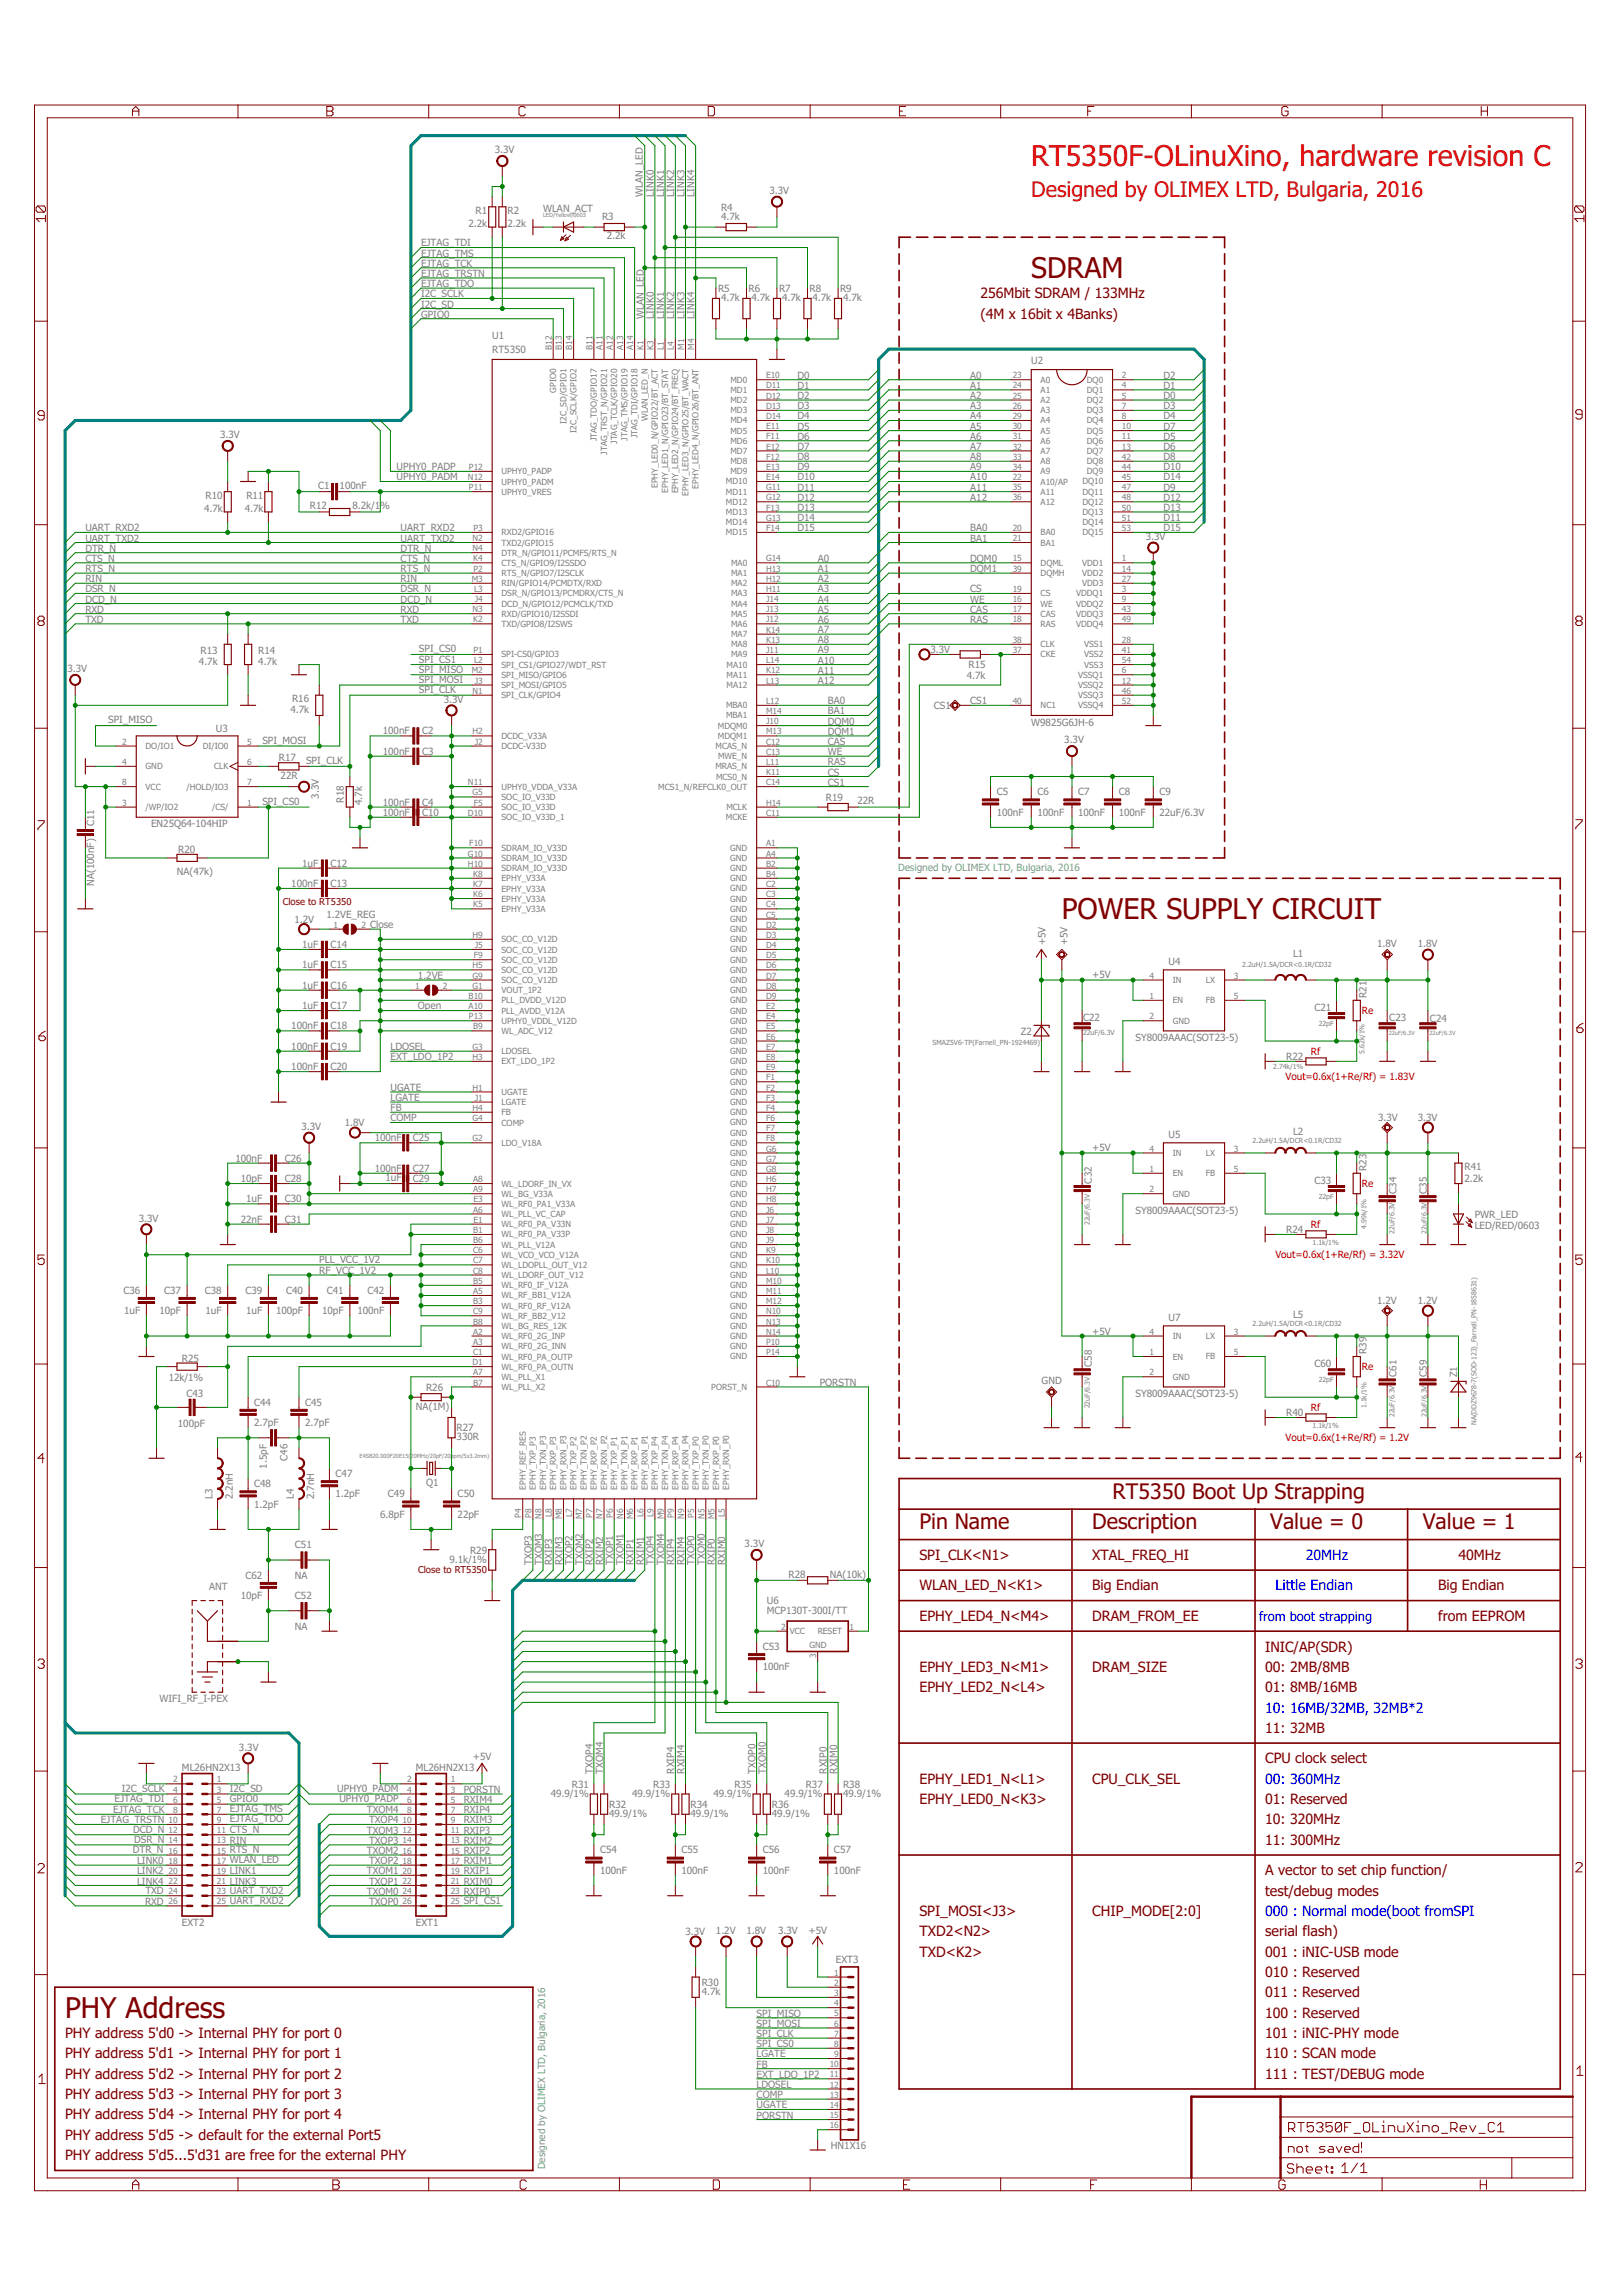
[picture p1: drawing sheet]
<svg xmlns="http://www.w3.org/2000/svg" width="210mm" height="297mm" viewBox="0 0 210 297" stroke-linecap="round" stroke-linejoin="round" font-family="sans-serif">
<defs><g id="words">
<text font-size="3.7" fill="#f00" x="133.5" y="21.5">RT5350F-OLinuXino, hardware revision C</text>
<g font-size="3.7" fill="#800000">
<text x="133.5" y="36">SDRAM</text>
<text x="137.4" y="118.9">POWER SUPPLY CIRCUIT</text>
<text x="8.4" y="261">PHY Address</text>
</g>
<text font-size="2.8" fill="#f00" x="133.5" y="25.4">Designed by OLIMEX LTD, Bulgaria, 2016</text>
<g font-size="2.8" fill="#800000">
<text x="119" y="197.9">Pin Name</text>
<text x="141.4" y="197.9">Description</text>
<text x="144" y="193.9">RT5350 Boot Up Strapping</text>
<text x="164.4" y="197.9">Value = 0</text>
<text x="184.1" y="197.9">Value = 1</text>
</g>
<g font-size="1.8" fill="#800000">
<text x="126.9" y="38.6">256Mbit SDRAM / 133MHz</text>
<text x="126.9" y="41.2">(4M x 16bit x 4Banks)</text>
<text x="119" y="201.8">SPI_CLK&lt;N1&gt;</text>
<text x="141.4" y="201.8">XTAL_FREQ_HI</text>
<text x="188.7" y="201.8">40MHz</text>
<text x="119" y="205.8">WLAN_LED_N&lt;K1&gt;</text>
<text x="119" y="209.7">EPHY_LED4_N&lt;M4&gt;</text>
<text x="141.4" y="205.8">Big Endian</text>
<text x="141.4" y="209.7">DRAM_FROM_EE</text>
<text x="186.1" y="205.8">Big Endian</text>
<text x="186.1" y="209.7">from EEPROM</text>
<text x="163.7" y="213.7">INIC/AP(SDR)</text>
<text x="119" y="216.3">EPHY_LED3_N&lt;M1&gt;</text>
<text x="119" y="218.9">EPHY_LED2_N&lt;L4&gt;</text>
<text x="141.4" y="216.3">DRAM_SIZE</text>
<text x="163.7" y="216.3">00: 2MB/8MB</text>
<text x="163.7" y="218.9">01: 8MB/16MB</text>
<text x="163.7" y="224.2">11: 32MB</text>
<text x="119" y="230.8">EPHY_LED1_N&lt;L1&gt;</text>
<text x="119" y="233.4">EPHY_LED0_N&lt;K3&gt;</text>
<text x="141.4" y="230.8">CPU_CLK_SEL</text>
<text x="163.7" y="228.1">CPU clock select</text>
<text x="163.7" y="233.4">01: Reserved</text>
<text x="163.7" y="236">10: 320MHz</text>
<text x="163.7" y="238.7">11: 300MHz</text>
<text x="163.7" y="242.6">A vector to set chip function/</text>
<text x="163.7" y="245.3">test/debug modes</text>
<text x="119" y="247.9">SPI_MOSI&lt;J3&gt;</text>
<text x="119" y="250.5">TXD2&lt;N2&gt;</text>
<text x="141.4" y="247.9">CHIP_MODE[2:0]</text>
<text x="163.7" y="250.5">serial flash)</text>
<text x="119" y="253.1">TXD&lt;K2&gt;</text>
<text x="163.7" y="253.1">001 : iNIC-USB mode</text>
<text x="163.7" y="255.8">010 : Reserved</text>
<text x="8.4" y="263.7">PHY address 5'd0 -&gt; Internal PHY for port 0</text>
<text x="163.7" y="258.4">011 : Reserved</text>
<text x="163.7" y="261">100 : Reserved</text>
<text x="163.7" y="263.7">101 : iNIC-PHY mode</text>
<text x="8.4" y="266.3">PHY address 5'd1 -&gt; Internal PHY for port 1</text>
<text x="8.4" y="268.9">PHY address 5'd2 -&gt; Internal PHY for port 2</text>
<text x="163.7" y="266.3">110 : SCAN mode</text>
<text x="163.7" y="268.9">111 : TEST/DEBUG mode</text>
<text x="8.4" y="271.6">PHY address 5'd3 -&gt; Internal PHY for port 3</text>
<text x="8.4" y="274.2">PHY address 5'd4 -&gt; Internal PHY for port 4</text>
<text x="8.4" y="276.8">PHY address 5'd5 -&gt; default for the external Port5</text>
<text x="8.4" y="279.5">PHY address 5'd5...5'd31 are free for the external PHY</text>
</g>
<g font-size="1.8" fill="#00f">
<text x="169" y="201.8">20MHz</text>
<text x="165" y="205.8">Little Endian</text>
<text x="163.7" y="221.6">10: 16MB/32MB, 32MB*2</text>
<text x="163.7" y="230.8">00: 360MHz</text>
<text x="163.7" y="247.9">000 : Normal mode(boot fromSPI</text>
</g>
<text font-size="1.7" fill="#00f" x="162.9" y="209.7">from boot strapping</text>
<g font-size="1.3" fill="#808080">
<text x="64" y="19.8">3.3V</text>
<text x="60.6" y="29.3">2.2k</text>
<text x="61.5" y="27.7">R1</text>
<text x="65.7" y="29.3">2.2k</text>
<text x="65.7" y="27.7">R2</text>
<text x="70.3" y="27.4">WLAN_ACT</text>
<text x="77.9" y="28.5">R3</text>
<text x="83.2" y="25.4" transform="rotate(-90 83.2 25.4)">WLAN_LED</text>
<text x="84.6" y="25.4" transform="rotate(-90 84.6 25.4)">LINK0</text>
<text x="85.9" y="25.4" transform="rotate(-90 85.9 25.4)">LINK1</text>
<text x="87.3" y="25.4" transform="rotate(-90 87.3 25.4)">LINK2</text>
<text x="88.6" y="25.4" transform="rotate(-90 88.6 25.4)">LINK3</text>
<text x="89.9" y="25.4" transform="rotate(-90 89.9 25.4)">LINK4</text>
<text x="93.3" y="28.5">4.7k</text>
<text x="93.3" y="27.3">R4</text>
<text x="99.6" y="25.1">3.3V</text>
<text x="54.5" y="31.9">EJTAG_TDI</text>
<text x="54.5" y="33.2">EJTAG_TMS</text>
<text x="54.5" y="34.5">EJTAG_TCK</text>
<text x="54.5" y="35.8">EJTAG_TRSTN</text>
<text x="78.5" y="31">2.2k</text>
<text x="54.5" y="37.2">EJTAG_TDO</text>
<text x="54.5" y="38.5">I2C_SCLK</text>
<text x="54.5" y="39.8">I2C_SD</text>
<text x="54.5" y="41.1">GPIO0</text>
<text x="83.3" y="41.2" transform="rotate(-90 83.3 41.2)">WLAN_LED</text>
<text x="84.6" y="41.2" transform="rotate(-90 84.6 41.2)">LINK0</text>
<text x="85.9" y="41.2" transform="rotate(-90 85.9 41.2)">LINK1</text>
<text x="87.3" y="41.2" transform="rotate(-90 87.3 41.2)">LINK2</text>
<text x="88.6" y="41.2" transform="rotate(-90 88.6 41.2)">LINK3</text>
<text x="89.9" y="41.2" transform="rotate(-90 89.9 41.2)">LINK4</text>
<text x="92.9" y="37.8">R5</text>
<text x="93.3" y="39">4.7k</text>
<text x="96.9" y="37.8">R6</text>
<text x="97.3" y="39">4.7k</text>
<text x="100.8" y="37.8">R7</text>
<text x="101.2" y="39">4.7k</text>
<text x="104.8" y="37.8">R8</text>
<text x="105.2" y="39">4.7k</text>
<text x="108.7" y="37.8">R9</text>
<text x="109.1" y="39">4.7k</text>
<text x="63.7" y="45.7">RT5350</text>
<text x="63.7" y="43.9">U1</text>
<text x="133.5" y="47.2">U2</text>
<text x="103.2" y="52.9">D3</text>
<text x="103.2" y="51.6">D2</text>
<text x="103.2" y="50.3">D1</text>
<text x="103.2" y="49">D0</text>
<text x="125.6" y="52.9">A3</text>
<text x="125.6" y="51.6">A2</text>
<text x="125.6" y="50.3">A1</text>
<text x="125.6" y="49">A0</text>
<text x="150.6" y="52.9">D3</text>
<text x="150.6" y="49">D2</text>
<text x="150.6" y="50.3">D1</text>
<text x="150.6" y="51.6">D0</text>
<text x="28.5" y="56.7">3.3V</text>
<text x="103.2" y="59.5">D8</text>
<text x="103.2" y="56.9">D6</text>
<text x="103.2" y="55.6">D5</text>
<text x="103.2" y="54.3">D4</text>
<text x="103.2" y="58.2">D7</text>
<text x="125.6" y="59.5">A8</text>
<text x="125.6" y="58.2">A7</text>
<text x="125.6" y="56.9">A6</text>
<text x="125.6" y="55.6">A5</text>
<text x="125.6" y="54.3">A4</text>
<text x="150.6" y="59.5">D8</text>
<text x="150.6" y="58.2">D6</text>
<text x="150.6" y="56.9">D5</text>
<text x="150.6" y="54.3">D4</text>
<text x="150.6" y="55.6">D7</text>
<text x="26.6" y="64.6">R10</text>
<text x="31.9" y="64.6">R11</text>
<text x="40.1" y="65.9">R12</text>
<text x="41.2" y="63.3">C1</text>
<text x="44" y="63.3">100nF</text>
<text x="45.6" y="65.9">8.2k/1%</text>
<text x="51.3" y="60.8">UPHY0_PADP</text>
<text x="51.3" y="62.2">UPHY0_PADM</text>
<text x="103.2" y="64.8">D12</text>
<text x="103.2" y="63.5">D11</text>
<text x="103.2" y="62.2">D10</text>
<text x="103.2" y="60.8">D9</text>
<text x="125.6" y="64.8">A12</text>
<text x="125.6" y="63.5">A11</text>
<text x="125.6" y="62.2">A10</text>
<text x="125.6" y="60.8">A9</text>
<text x="150.6" y="62.2">D14</text>
<text x="150.6" y="64.8">D12</text>
<text x="150.6" y="60.8">D10</text>
<text x="150.6" y="63.5">D9</text>
<text x="11" y="71.4">DTR_N</text>
<text x="11" y="68.7">UART_RXD2</text>
<text x="11" y="70.1">UART_TXD2</text>
<text x="26.4" y="66.2">4.7k</text>
<text x="31.7" y="66.2">4.7k</text>
<text x="51.9" y="71.4">DTR_N</text>
<text x="51.9" y="68.7">UART_RXD2</text>
<text x="51.9" y="70.1">UART_TXD2</text>
<text x="103.2" y="68.7">D15</text>
<text x="103.2" y="67.4">D14</text>
<text x="103.2" y="66.1">D13</text>
<text x="125.6" y="68.7">BA0</text>
<text x="125.6" y="70.1">BA1</text>
<text x="148.3" y="69.9">3.3V</text>
<text x="150.6" y="68.7">D15</text>
<text x="150.6" y="66.1">D13</text>
<text x="150.6" y="67.4">D11</text>
<text x="11" y="74">RTS_N</text>
<text x="11" y="78">DCD_N</text>
<text x="11" y="72.7">CTS_N</text>
<text x="11" y="75.3">RIN</text>
<text x="11" y="76.6">DSR_N</text>
<text x="51.9" y="74">RTS_N</text>
<text x="51.9" y="78">DCD_N</text>
<text x="51.9" y="72.7">CTS_N</text>
<text x="51.9" y="75.3">RIN</text>
<text x="51.9" y="76.6">DSR_N</text>
<text x="105.8" y="78">A4</text>
<text x="105.8" y="76.6">A3</text>
<text x="105.8" y="75.3">A2</text>
<text x="105.8" y="74">A1</text>
<text x="105.8" y="72.7">A0</text>
<text x="125.6" y="72.7">DQM0</text>
<text x="125.6" y="74">DQM1</text>
<text x="125.6" y="78">WE</text>
<text x="125.6" y="76.6">CS</text>
<text x="11" y="80.6">TXD</text>
<text x="11" y="79.3">RXD</text>
<text x="51.9" y="80.6">TXD</text>
<text x="51.9" y="79.3">RXD</text>
<text x="105.8" y="83.2">A8</text>
<text x="105.8" y="81.9">A7</text>
<text x="105.8" y="80.6">A6</text>
<text x="105.8" y="79.3">A5</text>
<text x="125.6" y="79.3">CAS</text>
<text x="125.6" y="80.6">RAS</text>
<text x="8.7" y="87">3.3V</text>
<text x="25.7" y="86">4.7k</text>
<text x="26" y="84.7">R13</text>
<text x="33.4" y="86">4.7k</text>
<text x="33.4" y="84.7">R14</text>
<text x="54.2" y="85.7">SPI_CS1</text>
<text x="54.2" y="87">SPI_MISO</text>
<text x="54.2" y="88.4">SPI_MOSI</text>
<text x="54.2" y="89.7">SPI_CLK</text>
<text x="54.2" y="84.4">SPI_CS0</text>
<text x="105.8" y="88.5">A12</text>
<text x="105.8" y="87.2">A11</text>
<text x="105.8" y="85.9">A10</text>
<text x="105.8" y="84.5">A9</text>
<text x="120.4" y="84.5">3.3V</text>
<text x="125.1" y="87.8">4.7k</text>
<text x="125.3" y="86.4">R15</text>
<text x="14" y="93.5">SPI_MISO</text>
<text x="27.9" y="94.7">U3</text>
<text x="37.6" y="92.2">4.7k</text>
<text x="37.8" y="90.9">R16</text>
<text x="49.5" y="95">100nF</text>
<text x="54.6" y="95">C2</text>
<text x="57.4" y="90.9">3.3V</text>
<text x="107.1" y="91.1">BA0</text>
<text x="107.1" y="92.4">BA1</text>
<text x="107.1" y="93.7">DQM0</text>
<text x="107.1" y="95.1">DQM1</text>
<text x="120.9" y="91.7">CS1</text>
<text x="125.6" y="91.1">CS1</text>
<text x="133.5" y="93.9">W9825G6JH-6</text>
<text x="33.9" y="96.3">SPI_MOSI</text>
<text x="36.1" y="98.5">R17</text>
<text x="36.3" y="100.7">22R</text>
<text x="39.6" y="98.9">SPI_CLK</text>
<text x="49.5" y="97.6">100nF</text>
<text x="54.6" y="97.6">C3</text>
<text x="107.1" y="96.4">CAS</text>
<text x="107.1" y="97.7">WE</text>
<text x="107.1" y="99">RAS</text>
<text x="107.1" y="100.3">CS</text>
<text x="107.1" y="101.6">CS1</text>
<text x="137.7" y="96.2">3.3V</text>
<text x="12.2" y="106.9" transform="rotate(-90 12.2 106.9)">C11</text>
<text x="19.5" y="107">EN25Q64-104HIP</text>
<text x="33.9" y="104.1">SPI_CS0</text>
<text x="41.3" y="103.3" transform="rotate(-90 41.3 103.3)">3.3V</text>
<text x="44.5" y="103.8" transform="rotate(-90 44.5 103.8)">R18</text>
<text x="46.9" y="104.1" transform="rotate(-90 46.9 104.1)">4.7k</text>
<text x="49.5" y="105.5">100nF</text>
<text x="49.5" y="104.2">100nF</text>
<text x="54.6" y="105.5">C10</text>
<text x="54.6" y="104.2">C4</text>
<text x="106.9" y="103.6">R19</text>
<text x="110.9" y="104">22R</text>
<text x="129" y="105.5">100nF</text>
<text x="129" y="102.9">C5</text>
<text x="134.2" y="105.5">100nF</text>
<text x="134.2" y="102.9">C6</text>
<text x="139.5" y="105.5">100nF</text>
<text x="139.5" y="102.9">C7</text>
<text x="144.8" y="105.5">100nF</text>
<text x="144.8" y="102.9">C8</text>
<text x="150" y="105.5">22uF/6.3V</text>
<text x="150" y="102.9">C9</text>
<text x="22.9" y="113.2">NA(47k)</text>
<text x="23.1" y="110.3">R20</text>
<text x="39.1" y="112.1">1uF</text>
<text x="42.8" y="112.1">C12</text>
<text x="12.2" y="114.6" transform="rotate(-90 12.2 114.6)">NA(100nF)</text>
<text x="37.7" y="114.8">100nF</text>
<text x="38.1" y="119.4">1.2V</text>
<text x="42.2" y="118.8">1.2VE_REG</text>
<text x="42.8" y="114.7">C13</text>
<text x="39.1" y="125.3">1uF</text>
<text x="39.1" y="122.7">1uF</text>
<text x="42.8" y="125.3">C15</text>
<text x="42.8" y="122.6">C14</text>
<text x="47.9" y="120.1">Close</text>
<text x="135.3" y="122.3" transform="rotate(-90 135.3 122.3)">+5V</text>
<text x="138.1" y="122.3" transform="rotate(-90 138.1 122.3)">+5V</text>
<text x="151.2" y="124.8">U4</text>
<text x="167.3" y="123.8">L1</text>
<text x="178.2" y="122.6">1.8V</text>
<text x="183.5" y="122.5">1.8V</text>
<text x="39.1" y="130.5">1uF</text>
<text x="39.1" y="127.9">1uF</text>
<text x="42.8" y="130.5">C17</text>
<text x="42.8" y="127.9">C16</text>
<text x="54.1" y="130.5">Open</text>
<text x="54.1" y="126.7">1.2VE</text>
<text x="141.4" y="126.6">+5V</text>
<text x="170.1" y="130.7">C21</text>
<text x="176.8" y="129.1" transform="rotate(-90 176.8 129.1)">R21</text>
<text x="37.7" y="135.8">100nF</text>
<text x="37.7" y="133.2">100nF</text>
<text x="42.8" y="135.8">C19</text>
<text x="42.8" y="133.2">C18</text>
<text x="50.5" y="135.9">LDOSEL</text>
<text x="50.5" y="137.2">EXT_LDO_1P2</text>
<text x="132.1" y="134">Z2</text>
<text x="140.2" y="132.1">C22</text>
<text x="146.9" y="134.7">SY8009AAAC(SOT23-5)</text>
<text x="166.5" y="137.1">R22</text>
<text x="179.8" y="132.1">C23</text>
<text x="185.1" y="132.2">C24</text>
<text x="37.7" y="138.4">100nF</text>
<text x="42.8" y="138.4">C20</text>
<text x="50.5" y="141.1">UGATE</text>
<text x="50.5" y="142.5">LGATE</text>
<text x="50.5" y="143.8">FB</text>
<text x="39" y="146.2">3.3V</text>
<text x="44.6" y="145.7">1.8V</text>
<text x="48.5" y="147.6">100nF</text>
<text x="50.5" y="145.1">COMP</text>
<text x="53.4" y="147.7">C25</text>
<text x="141.4" y="149">+5V</text>
<text x="151.2" y="147.2">U5</text>
<text x="167.3" y="146.9">L2</text>
<text x="178.3" y="145.1">3.3V</text>
<text x="183.5" y="145.1">3.3V</text>
<text x="30.5" y="150.3">100nF</text>
<text x="31.2" y="152.9">10pF</text>
<text x="31.9" y="155.5">1uF</text>
<text x="36.8" y="152.9">C28</text>
<text x="36.8" y="150.3">C26</text>
<text x="36.8" y="155.6">C30</text>
<text x="48.5" y="151.6">100nF</text>
<text x="49.9" y="152.8">1uF</text>
<text x="53.4" y="151.6">C27</text>
<text x="53.4" y="152.9">C29</text>
<text x="141.3" y="153.1" transform="rotate(-90 141.3 153.1)">C32</text>
<text x="170.1" y="153.1">C33</text>
<text x="176.8" y="151.5" transform="rotate(-90 176.8 151.5)">R23</text>
<text x="180.7" y="154.4" transform="rotate(-90 180.7 154.4)">C34</text>
<text x="184.7" y="154.4" transform="rotate(-90 184.7 154.4)">C35</text>
<text x="189.5" y="153">2.2k</text>
<text x="189.5" y="151.4">R41</text>
<text x="18" y="158">3.3V</text>
<text x="31.2" y="158.2">22nF</text>
<text x="36.8" y="158.2">C31</text>
<text x="146.9" y="157.1">SY8009AAAC(SOT23-5)</text>
<text x="166.5" y="159.5">R24</text>
<text x="190.8" y="159">LED/RED/0603</text>
<text x="190.8" y="157.6">PWR_LED</text>
<text x="16" y="167.4">C36</text>
<text x="21.2" y="167.4">C37</text>
<text x="26.5" y="167.4">C38</text>
<text x="31.8" y="167.4">C39</text>
<text x="37" y="167.4">C40</text>
<text x="41.3" y="164.8">RF_VCC_1V2</text>
<text x="41.3" y="163.4">PLL_VCC_1V2</text>
<text x="42.3" y="167.4">C41</text>
<text x="47.6" y="167.4">C42</text>
<text x="16.1" y="170">1uF</text>
<text x="20.6" y="170">10pF</text>
<text x="26.6" y="170">1uF</text>
<text x="31.9" y="170">1uF</text>
<text x="35.7" y="170">100pF</text>
<text x="41.7" y="170">10pF</text>
<text x="46.3" y="170">100nF</text>
<text x="141.4" y="172.7">+5V</text>
<text x="151.2" y="170.9">U7</text>
<text x="167.3" y="170.6">L5</text>
<text x="178.2" y="168.6">1.2V</text>
<text x="183.5" y="168.6">1.2V</text>
<text x="21.8" y="178.6">12k/1%</text>
<text x="23.6" y="176.1">R25</text>
<text x="55.1" y="180">R26</text>
<text x="106.1" y="179.3">PORSTN</text>
<text x="134.8" y="179.1">GND</text>
<text x="141.3" y="176.8" transform="rotate(-90 141.3 176.8)">C58</text>
<text x="170.1" y="176.8">C60</text>
<text x="176.8" y="175.2" transform="rotate(-90 176.8 175.2)">R39</text>
<text x="180.7" y="178.1" transform="rotate(-90 180.7 178.1)">C61</text>
<text x="184.7" y="178.1" transform="rotate(-90 184.7 178.1)">C59</text>
<text x="188.6" y="178.2" transform="rotate(-90 188.6 178.2)">Z1</text>
<text x="23" y="184.6">100pF</text>
<text x="24.1" y="180.8">C43</text>
<text x="32.9" y="184.5">2.7pF</text>
<text x="32.9" y="181.9">C44</text>
<text x="39.5" y="184.5">2.7pF</text>
<text x="39.5" y="181.9">C45</text>
<text x="53.8" y="182.5">NA(1M)</text>
<text x="59.1" y="185.1">R27</text>
<text x="146.9" y="180.8">SY8009AAAC(SOT23-5)</text>
<text x="166.5" y="183.2">R40</text>
<text x="34.6" y="190" transform="rotate(-90 34.6 190)">1.5pF</text>
<text x="37.2" y="189" transform="rotate(-90 37.2 189)">C46</text>
<text x="43.4" y="191.1">C47</text>
<text x="59.1" y="186.3">330R</text>
<text x="27.5" y="193.9" transform="rotate(-90 27.5 193.9)">L3</text>
<text x="30.1" y="193.9" transform="rotate(-90 30.1 193.9)">2.2nH</text>
<text x="32.9" y="195">1.2pF</text>
<text x="32.9" y="192.4">C48</text>
<text x="38" y="193.9" transform="rotate(-90 38 193.9)">L4</text>
<text x="40.7" y="193.9" transform="rotate(-90 40.7 193.9)">2.7nH</text>
<text x="43.4" y="193.7">1.2pF</text>
<text x="49.2" y="196.4">6.8pF</text>
<text x="50.2" y="193.7">C49</text>
<text x="55.1" y="192.2">Q1</text>
<text x="59.2" y="196.4">22pF</text>
<text x="59.2" y="193.7">C50</text>
<text x="38.2" y="200.3">C51</text>
<text x="58.2" y="202.2">9.1k/1%</text>
<text x="60.8" y="201">R29</text>
<text x="68.8" y="202.5" transform="rotate(-90 68.8 202.5)">TXOP3</text>
<text x="70.1" y="202.5" transform="rotate(-90 70.1 202.5)">TXOM3</text>
<text x="71.5" y="202.5" transform="rotate(-90 71.5 202.5)">RXIP3</text>
<text x="72.8" y="202.5" transform="rotate(-90 72.8 202.5)">RXIM3</text>
<text x="74.1" y="202.5" transform="rotate(-90 74.1 202.5)">TXOP2</text>
<text x="75.4" y="202.5" transform="rotate(-90 75.4 202.5)">TXOM2</text>
<text x="76.7" y="202.5" transform="rotate(-90 76.7 202.5)">RXIP2</text>
<text x="78" y="202.5" transform="rotate(-90 78 202.5)">RXIM2</text>
<text x="79.4" y="202.5" transform="rotate(-90 79.4 202.5)">TXOP1</text>
<text x="80.7" y="202.5" transform="rotate(-90 80.7 202.5)">TXOM1</text>
<text x="82" y="202.5" transform="rotate(-90 82 202.5)">RXIP1</text>
<text x="83.3" y="202.5" transform="rotate(-90 83.3 202.5)">RXIM1</text>
<text x="84.6" y="202.5" transform="rotate(-90 84.6 202.5)">TXOP4</text>
<text x="85.9" y="202.5" transform="rotate(-90 85.9 202.5)">TXOM4</text>
<text x="87.3" y="202.5" transform="rotate(-90 87.3 202.5)">RXIP4</text>
<text x="88.6" y="202.5" transform="rotate(-90 88.6 202.5)">RXIM4</text>
<text x="89.9" y="202.5" transform="rotate(-90 89.9 202.5)">TXOP0</text>
<text x="91.2" y="202.5" transform="rotate(-90 91.2 202.5)">TXOM0</text>
<text x="92.5" y="202.5" transform="rotate(-90 92.5 202.5)">RXIP0</text>
<text x="93.8" y="202.5" transform="rotate(-90 93.8 202.5)">RXIM0</text>
<text x="96.4" y="200.2">3.3V</text>
<text x="27.1" y="205.8">ANT</text>
<text x="31.2" y="206.9">10pF</text>
<text x="31.8" y="204.2">C62</text>
<text x="38.2" y="204.2">NA</text>
<text x="38.2" y="206.9">C52</text>
<text x="99.2" y="208.8">MCP130T-300I/TT</text>
<text x="99.2" y="207.5">U6</text>
<text x="102" y="204.2">R28</text>
<text x="107.4" y="204.2">NA(10k)</text>
<text x="38.2" y="210.8">NA</text>
<text x="98.7" y="213.5">C53</text>
<text x="20.6" y="220.2">WIFI_RF_I-PEX</text>
<text x="98.7" y="216.1">100nF</text>
<text x="30.9" y="226.6">3.3V</text>
<text x="61.2" y="227.7">+5V</text>
<text x="14.8" y="233.1">EJTAG_TDI</text>
<text x="15.7" y="231.8">I2C_SCLK</text>
<text x="23.6" y="229.1">ML26HN2X13</text>
<text x="29.7" y="231.8">I2C_SD</text>
<text x="29.7" y="233.1">GPIO0</text>
<text x="43.6" y="231.8">UPHY0_PADM</text>
<text x="43.9" y="233.1">UPHY0_PADP</text>
<text x="53.8" y="229.1">ML26HN2X13</text>
<text x="60" y="233.3">RXIM4</text>
<text x="60" y="232">PORSTN</text>
<text x="71.3" y="232.5">49.9/1%</text>
<text x="74" y="231.3">R31</text>
<text x="76.7" y="229.5" transform="rotate(-90 76.7 229.5)">TXOP4</text>
<text x="78" y="229.5" transform="rotate(-90 78 229.5)">TXOM4</text>
<text x="78.8" y="233.9">R32</text>
<text x="81.8" y="232.5">49.9/1%</text>
<text x="84.5" y="231.3">R33</text>
<text x="87.3" y="229.5" transform="rotate(-90 87.3 229.5)">RXIP4</text>
<text x="88.6" y="229.5" transform="rotate(-90 88.6 229.5)">RXIM4</text>
<text x="89.4" y="233.9">R34</text>
<text x="92.3" y="232.5">49.9/1%</text>
<text x="95.1" y="231.3">R35</text>
<text x="97.8" y="229.5" transform="rotate(-90 97.8 229.5)">TXOP0</text>
<text x="99.1" y="229.5" transform="rotate(-90 99.1 229.5)">TXOM0</text>
<text x="99.9" y="233.9">R36</text>
<text x="101.5" y="232.5">49.9/1%</text>
<text x="104.3" y="231.3">R37</text>
<text x="107" y="229.5" transform="rotate(-90 107 229.5)">RXIP0</text>
<text x="108.3" y="229.5" transform="rotate(-90 108.3 229.5)">RXIM0</text>
<text x="109.1" y="232.5">49.9/1%</text>
<text x="109.1" y="231.3">R38</text>
<text x="13" y="235.9">EJTAG_TRSTN</text>
<text x="14.6" y="234.6">EJTAG_TCK</text>
<text x="17.2" y="239.7">DTR_N</text>
<text x="17.2" y="237.1">DCD_N</text>
<text x="17.4" y="238.4">DSR_N</text>
<text x="29.7" y="234.5">EJTAG_TMS</text>
<text x="29.7" y="235.8">EJTAG_TDO</text>
<text x="29.7" y="239.7">RTS_N</text>
<text x="29.7" y="237.1">CTS_N</text>
<text x="29.7" y="238.5">RIN</text>
<text x="47.5" y="234.6">TXOM4</text>
<text x="47.5" y="237.2">TXOM3</text>
<text x="47.5" y="239.9">TXOM2</text>
<text x="47.8" y="235.9">TXOP4</text>
<text x="47.8" y="238.5">TXOP3</text>
<text x="60" y="234.6">RXIP4</text>
<text x="60" y="237.2">RXIP3</text>
<text x="60" y="235.9">RXIM3</text>
<text x="60" y="239.9">RXIP2</text>
<text x="60" y="238.5">RXIM2</text>
<text x="77.6" y="239.8">C54</text>
<text x="78.8" y="235.1">49.9/1%</text>
<text x="88.2" y="239.8">C55</text>
<text x="89.4" y="235.1">49.9/1%</text>
<text x="98.7" y="239.8">C56</text>
<text x="99.9" y="235.1">49.9/1%</text>
<text x="107.9" y="239.8">C57</text>
<text x="17.7" y="243.8">LINK4</text>
<text x="17.7" y="242.5">LINK2</text>
<text x="17.7" y="241.2">LINK0</text>
<text x="18.8" y="245">TXD</text>
<text x="29.7" y="243.8">LINK3</text>
<text x="29.7" y="242.5">LINK1</text>
<text x="29.7" y="241">WLAN_LED</text>
<text x="29.7" y="245">UART_TXD2</text>
<text x="47.5" y="245.1">TXOM0</text>
<text x="47.5" y="242.5">TXOM1</text>
<text x="47.8" y="241.2">TXOP2</text>
<text x="47.8" y="243.8">TXOP1</text>
<text x="60" y="245.1">RXIP0</text>
<text x="60" y="243.8">RXIM0</text>
<text x="60" y="241.2">RXIM1</text>
<text x="60" y="242.5">RXIP1</text>
<text x="77.6" y="242.4">100nF</text>
<text x="88.2" y="242.4">100nF</text>
<text x="98.7" y="242.4">100nF</text>
<text x="107.9" y="242.4">100nF</text>
<text x="18.8" y="246.4">RXD</text>
<text x="23.6" y="249.2">EXT2</text>
<text x="29.7" y="246.3">UART_RXD2</text>
<text x="47.8" y="246.4">TXOP0</text>
<text x="53.8" y="249.2">EXT1</text>
<text x="60" y="246.3">SPI_CS1</text>
<text x="88.7" y="250.4">3.3V</text>
<text x="92.7" y="250.3">1.2V</text>
<text x="96.6" y="250.2">1.8V</text>
<text x="100.7" y="250.3">3.3V</text>
<text x="104.6" y="250.3">+5V</text>
<text x="90.8" y="257">R30</text>
<text x="108.2" y="253.9">EXT3</text>
<text x="90.8" y="258.2">4.7k</text>
<text x="97.9" y="260.9">SPI_MISO</text>
<text x="97.9" y="262.2">SPI_MOSI</text>
<text x="97.9" y="263.5">SPI_CLK</text>
<text x="97.9" y="264.9">SPI_CS0</text>
<text x="97.9" y="268.8">EXT_LDO_1P2</text>
<text x="97.9" y="266.2">LGATE</text>
<text x="97.9" y="267.5">FB</text>
<text x="97.9" y="274.1">PORSTN</text>
<text x="97.9" y="270.1">LDOSEL</text>
<text x="97.9" y="272.8">UGATE</text>
<text x="97.9" y="271.4">COMP</text>
<text x="107.5" y="278">HN1X16</text>
</g>
<g font-size="1.3" fill="#699">
<text x="116.2" y="112.7">Designed by OLIMEX LTD, Bulgaria, 2016</text>
<text x="70.5" y="280.7" transform="rotate(-90 70.5 280.7)">Designed by OLIMEX LTD, Bulgaria, 2016</text>
</g>
<g font-size="1.3" fill="#f00">
<text x="176.2" y="131.2">Re</text>
<text x="169.7" y="136.5">Rf</text>
<text x="166.4" y="139.8">Vout=0.6x(1+Re/Rf) = 1.83V</text>
<text x="176.2" y="153.6">Re</text>
<text x="169.7" y="158.8">Rf</text>
<text x="165" y="162.8">Vout=0.6x(1+Re/Rf) = 3.32V</text>
<text x="176.2" y="177.3">Re</text>
<text x="169.7" y="182.5">Rf</text>
<text x="166.4" y="186.5">Vout=0.6x(1+Re/Rf) = 1.2V</text>
</g>
<g font-size="1.2" fill="#800000">
<text x="36.6" y="117">Close to RT5350</text>
<text x="54.1" y="203.5">Close to RT5350</text>
</g>
<g font-size="1.1" fill="#808080">
<text x="71.4" y="45.3" transform="rotate(-90 71.4 45.3)">B12</text>
<text x="72.7" y="45.3" transform="rotate(-90 72.7 45.3)">B13</text>
<text x="74" y="45.3" transform="rotate(-90 74 45.3)">B14</text>
<text x="76.7" y="45.3" transform="rotate(-90 76.7 45.3)">B11</text>
<text x="78" y="45.3" transform="rotate(-90 78 45.3)">A11</text>
<text x="79.3" y="45.3" transform="rotate(-90 79.3 45.3)">A12</text>
<text x="80.6" y="45.3" transform="rotate(-90 80.6 45.3)">A13</text>
<text x="81.9" y="45.3" transform="rotate(-90 81.9 45.3)">A14</text>
<text x="83.3" y="45.3" transform="rotate(-90 83.3 45.3)">K1</text>
<text x="84.6" y="45.3" transform="rotate(-90 84.6 45.3)">K3</text>
<text x="85.9" y="45.3" transform="rotate(-90 85.9 45.3)">L1</text>
<text x="87.2" y="45.3" transform="rotate(-90 87.2 45.3)">L4</text>
<text x="88.5" y="45.3" transform="rotate(-90 88.5 45.3)">M1</text>
<text x="89.8" y="45.3" transform="rotate(-90 89.8 45.3)">M4</text>
<text x="72" y="50.8" transform="rotate(-90 72 50.8)">GPIO0</text>
<text x="94.5" y="49.5">MD0</text>
<text x="94.5" y="50.8">MD1</text>
<text x="94.5" y="52.1">MD2</text>
<text x="94.5" y="53.5">MD3</text>
<text x="99.1" y="48.9">E10</text>
<text x="99.1" y="50.3">D11</text>
<text x="99.1" y="51.6">D12</text>
<text x="99.1" y="52.9">D13</text>
<text x="131.1" y="48.9">23</text>
<text x="131.1" y="50.3">24</text>
<text x="131.1" y="51.6">25</text>
<text x="131.1" y="52.9">26</text>
<text x="134.7" y="49.5">A0</text>
<text x="134.7" y="50.8">A1</text>
<text x="134.7" y="52.2">A2</text>
<text x="134.7" y="53.5">A3</text>
<text x="140.7" y="49.5">DQ0</text>
<text x="140.7" y="50.8">DQ1</text>
<text x="140.7" y="52.1">DQ2</text>
<text x="140.7" y="53.5">DQ3</text>
<text x="145.2" y="48.9">2</text>
<text x="145.2" y="50.3">4</text>
<text x="145.2" y="51.6">5</text>
<text x="145.2" y="52.9">7</text>
<text x="73.3" y="54.9" transform="rotate(-90 73.3 54.9)">I2C_SD/GPIO1</text>
<text x="74.6" y="56" transform="rotate(-90 74.6 56)">I2C_SCLK/GPIO2</text>
<text x="77.2" y="57.1" transform="rotate(-90 77.2 57.1)">JTAG_TDO/GPIO17</text>
<text x="78.6" y="58.8" transform="rotate(-90 78.6 58.8)">JTAG_TRST_N/GPIO21</text>
<text x="79.9" y="57.4" transform="rotate(-90 79.9 57.4)">JTAG_TCLK/GPIO20</text>
<text x="81.2" y="57" transform="rotate(-90 81.2 57)">JTAG_TMS/GPIO19</text>
<text x="82.5" y="56.7" transform="rotate(-90 82.5 56.7)">JTAG_TDI/GPIO18</text>
<text x="83.8" y="54.5" transform="rotate(-90 83.8 54.5)">WLAN_LED_N</text>
<text x="94.5" y="56.1">MD5</text>
<text x="94.5" y="57.4">MD6</text>
<text x="94.5" y="58.7">MD7</text>
<text x="94.5" y="54.8">MD4</text>
<text x="99.1" y="55.5">E11</text>
<text x="99.1" y="56.8">F11</text>
<text x="99.1" y="58.2">E12</text>
<text x="99.1" y="59.5">F12</text>
<text x="99.1" y="54.2">D14</text>
<text x="131.1" y="54.2">29</text>
<text x="131.1" y="55.5">30</text>
<text x="131.1" y="56.8">31</text>
<text x="131.1" y="58.2">32</text>
<text x="131.1" y="59.5">33</text>
<text x="134.7" y="54.8">A4</text>
<text x="134.7" y="56.1">A5</text>
<text x="134.7" y="57.4">A6</text>
<text x="134.7" y="58.7">A7</text>
<text x="140.7" y="54.8">DQ4</text>
<text x="140.7" y="56.1">DQ5</text>
<text x="140.7" y="57.4">DQ6</text>
<text x="140.7" y="58.7">DQ7</text>
<text x="145.2" y="54.2">8</text>
<text x="145.2" y="55.5">10</text>
<text x="145.2" y="56.8">11</text>
<text x="145.2" y="58.2">13</text>
<text x="145.2" y="59.5">42</text>
<text x="60.6" y="62.1">N12</text>
<text x="60.7" y="63.4">P11</text>
<text x="60.7" y="60.8">P12</text>
<text x="64.9" y="64">UPHY0_VRES</text>
<text x="64.9" y="62.7">UPHY0_PADM</text>
<text x="64.9" y="61.4">UPHY0_PADP</text>
<text x="85.1" y="63.1" transform="rotate(-90 85.1 63.1)">EPHY_LED0_N/GPIO22/BT_ACT</text>
<text x="86.5" y="63.7" transform="rotate(-90 86.5 63.7)">EPHY_LED1_N/GPIO23/BT_STAT</text>
<text x="87.8" y="63.8" transform="rotate(-90 87.8 63.8)">EPHY_LED2_N/GPIO24/BT_FREQ</text>
<text x="89.1" y="64.1" transform="rotate(-90 89.1 64.1)">EPHY_LED3_N/GPIO25/BT_WACT</text>
<text x="90.4" y="63.2" transform="rotate(-90 90.4 63.2)">EPHY_LED4_N/GPIO26/BT_ANT</text>
<text x="93.9" y="64">MD11</text>
<text x="93.9" y="65.3">MD12</text>
<text x="93.9" y="62.7">MD10</text>
<text x="94.5" y="60">MD8</text>
<text x="94.5" y="61.4">MD9</text>
<text x="99.1" y="63.4">G11</text>
<text x="99.1" y="64.7">G12</text>
<text x="99.1" y="60.8">E13</text>
<text x="99.1" y="62.1">E14</text>
<text x="131.1" y="60.8">34</text>
<text x="131.1" y="62.1">22</text>
<text x="131.1" y="63.4">35</text>
<text x="131.1" y="64.7">36</text>
<text x="134.7" y="60.1">A8</text>
<text x="134.7" y="61.4">A9</text>
<text x="134.7" y="62.7">A10/AP</text>
<text x="134.7" y="64">A11</text>
<text x="134.7" y="65.3">A12</text>
<text x="140.1" y="62.7">DQ10</text>
<text x="140.1" y="64">DQ11</text>
<text x="140.1" y="65.3">DQ12</text>
<text x="140.7" y="60">DQ8</text>
<text x="140.7" y="61.4">DQ9</text>
<text x="145.2" y="60.8">44</text>
<text x="145.2" y="62.1">45</text>
<text x="145.2" y="63.4">47</text>
<text x="145.2" y="64.7">48</text>
<text x="61.2" y="70">N2</text>
<text x="61.2" y="71.3">N4</text>
<text x="61.3" y="68.7">P3</text>
<text x="64.9" y="70.6">TXD2/GPIO15</text>
<text x="64.9" y="69.3">RXD2/GPIO16</text>
<text x="64.9" y="71.9">DTR_N/GPIO11/PCMFS/RTS_N</text>
<text x="93.9" y="66.6">MD13</text>
<text x="93.9" y="67.9">MD14</text>
<text x="93.9" y="69.3">MD15</text>
<text x="99.1" y="66.1">F13</text>
<text x="99.1" y="67.4">G13</text>
<text x="99.1" y="68.7">F14</text>
<text x="131.1" y="68.7">20</text>
<text x="131.1" y="70">21</text>
<text x="134.7" y="69.3">BA0</text>
<text x="134.7" y="70.6">BA1</text>
<text x="140.1" y="66.6">DQ13</text>
<text x="140.1" y="67.9">DQ14</text>
<text x="140.1" y="69.3">DQ15</text>
<text x="145.2" y="66.1">50</text>
<text x="145.2" y="67.4">51</text>
<text x="145.2" y="68.7">53</text>
<text x="61" y="75.3">M3</text>
<text x="61.2" y="72.6">K4</text>
<text x="61.3" y="74">P2</text>
<text x="61.3" y="76.6">L3</text>
<text x="61.4" y="77.9">J4</text>
<text x="64.9" y="74.5">RTS_N/GPIO7/I2SCLK</text>
<text x="64.9" y="77.2">DSR_N/GPIO13/PCMDRX/CTS_N</text>
<text x="64.9" y="75.8">RIN/GPIO14/PCMDTX/RXD</text>
<text x="64.9" y="73.2">CTS_N/GPIO9/I2SSDO</text>
<text x="94.6" y="77.2">MA3</text>
<text x="94.6" y="75.8">MA2</text>
<text x="94.6" y="74.5">MA1</text>
<text x="94.6" y="73.2">MA0</text>
<text x="99.1" y="76.6">H11</text>
<text x="99.1" y="75.3">H12</text>
<text x="99.1" y="74">H13</text>
<text x="99.1" y="72.6">G14</text>
<text x="99.1" y="77.9">J14</text>
<text x="131.1" y="72.6">15</text>
<text x="131.1" y="74">39</text>
<text x="131.1" y="76.6">19</text>
<text x="131.1" y="77.9">16</text>
<text x="134.7" y="73.2">DQML</text>
<text x="134.7" y="74.5">DQMH</text>
<text x="134.7" y="77.2">CS</text>
<text x="139.3" y="77.2">VDDQ1</text>
<text x="140" y="73.2">VDD1</text>
<text x="140" y="74.5">VDD2</text>
<text x="140" y="75.8">VDD3</text>
<text x="145.2" y="72.6">1</text>
<text x="145.2" y="74">14</text>
<text x="145.2" y="76.6">3</text>
<text x="145.2" y="77.9">9</text>
<text x="145.2" y="75.3">27</text>
<text x="61.2" y="79.2">N3</text>
<text x="61.2" y="80.5">K2</text>
<text x="64.9" y="81.1">TXD/GPIO8/I2SWS</text>
<text x="64.9" y="79.8">RXD/GPIO10/I2SSDI</text>
<text x="64.9" y="78.5">DCD_N/GPIO12/PCMCLK/TXD</text>
<text x="94.6" y="81.1">MA6</text>
<text x="94.6" y="79.8">MA5</text>
<text x="94.6" y="83.7">MA8</text>
<text x="94.6" y="78.5">MA4</text>
<text x="94.6" y="82.4">MA7</text>
<text x="99.1" y="80.5">J12</text>
<text x="99.1" y="79.2">J13</text>
<text x="99.1" y="83.2">K13</text>
<text x="99.1" y="81.9">K14</text>
<text x="131.1" y="79.2">17</text>
<text x="131.1" y="80.5">18</text>
<text x="131.1" y="83.2">38</text>
<text x="134.7" y="78.5">WE</text>
<text x="134.7" y="79.8">CAS</text>
<text x="134.7" y="81.1">RAS</text>
<text x="134.7" y="83.7">CLK</text>
<text x="139.3" y="78.5">VDDQ2</text>
<text x="139.3" y="79.8">VDDQ3</text>
<text x="139.3" y="81.1">VDDQ4</text>
<text x="140.3" y="83.7">VSS1</text>
<text x="145.2" y="79.2">43</text>
<text x="145.2" y="80.5">49</text>
<text x="145.2" y="83.2">28</text>
<text x="61" y="87.1">M2</text>
<text x="61.2" y="89.7">N1</text>
<text x="61.3" y="84.5">P1</text>
<text x="61.3" y="85.8">L2</text>
<text x="61.4" y="88.4">J3</text>
<text x="64.9" y="85.1">SPI-CS0/GPIO3</text>
<text x="64.9" y="86.4">SPI_CS1/GPIO27/WDT_RST</text>
<text x="64.9" y="87.7">SPI_MISO/GPIO6</text>
<text x="64.9" y="89">SPI_MOSI/GPIO5</text>
<text x="94" y="87.7">MA11</text>
<text x="94" y="89">MA12</text>
<text x="94" y="86.4">MA10</text>
<text x="94.6" y="85.1">MA9</text>
<text x="99.1" y="84.5">J11</text>
<text x="99.1" y="87.1">K12</text>
<text x="99.1" y="88.4">L13</text>
<text x="99.1" y="85.8">L14</text>
<text x="131.1" y="84.5">37</text>
<text x="134.7" y="85.1">CKE</text>
<text x="139.5" y="87.7">VSSQ1</text>
<text x="139.5" y="89">VSSQ2</text>
<text x="140.3" y="85.1">VSS2</text>
<text x="140.3" y="86.4">VSS3</text>
<text x="145.2" y="84.5">41</text>
<text x="145.2" y="87.1">6</text>
<text x="145.2" y="88.4">12</text>
<text x="145.2" y="89.7">46</text>
<text x="145.2" y="85.8">54</text>
<text x="61.2" y="95">H2</text>
<text x="64.9" y="90.3">SPI_CLK/GPIO4</text>
<text x="64.9" y="95.6">DCDC_V33A</text>
<text x="92.9" y="94.3">MDQM0</text>
<text x="92.9" y="95.6">MDQM1</text>
<text x="94" y="91.6">MBA0</text>
<text x="94" y="93">MBA1</text>
<text x="99.1" y="93.7">J10</text>
<text x="99.1" y="91.1">L12</text>
<text x="99.1" y="95">M13</text>
<text x="99.1" y="92.4">M14</text>
<text x="131.1" y="91.1">40</text>
<text x="134.7" y="91.6">NC1</text>
<text x="139.5" y="90.3">VSSQ3</text>
<text x="139.5" y="91.6">VSSQ4</text>
<text x="145.2" y="91.1">52</text>
<text x="15.8" y="101.6">8</text>
<text x="15.8" y="99">4</text>
<text x="15.8" y="96.3">2</text>
<text x="18.8" y="99.5">GND</text>
<text x="18.8" y="96.9">DO/IO1</text>
<text x="26.2" y="96.9">DI/IO0</text>
<text x="27.7" y="99.5">CLK</text>
<text x="32" y="96.3">5</text>
<text x="32" y="99">6</text>
<text x="32" y="101.6">7</text>
<text x="60.6" y="101.6">N11</text>
<text x="61.4" y="96.3">J2</text>
<text x="64.9" y="96.9">DCDC-V33D</text>
<text x="92.6" y="99.5">MRAS_N</text>
<text x="92.6" y="96.9">MCAS_N</text>
<text x="92.7" y="100.9">MCS0_N</text>
<text x="92.9" y="98.2">MWE_N</text>
<text x="99.1" y="100.3">K11</text>
<text x="99.1" y="99">L11</text>
<text x="99.1" y="96.3">C12</text>
<text x="99.1" y="97.6">C13</text>
<text x="99.1" y="101.6">C14</text>
<text x="15.8" y="104.2">3</text>
<text x="18.8" y="104.8">/WP/IO2</text>
<text x="18.8" y="102.2">VCC</text>
<text x="24.1" y="102.2">/HOLD/IO3</text>
<text x="27.5" y="104.8">/CS/</text>
<text x="32" y="104.2">1</text>
<text x="60.6" y="105.5">D10</text>
<text x="61.2" y="102.9">G5</text>
<text x="61.3" y="104.2">F5</text>
<text x="64.9" y="104.8">SOC_IO_V33D</text>
<text x="64.9" y="103.5">SOC_IO_V33D</text>
<text x="64.9" y="106.1">SOC_IO_V33D_1</text>
<text x="64.9" y="102.2">UPHY0_VDDA_V33A</text>
<text x="85.2" y="102.2">MCS1_N/REFCLK0_OUT</text>
<text x="93.9" y="106.1">MCKE</text>
<text x="94" y="104.8">MCLK</text>
<text x="99.1" y="105.5">C11</text>
<text x="99.1" y="104.2">H14</text>
<text x="60.6" y="110.8">G10</text>
<text x="60.6" y="112.1">H10</text>
<text x="60.7" y="109.5">F10</text>
<text x="61.2" y="113.4">K8</text>
<text x="64.9" y="110.1">SDRAM_IO_V33D</text>
<text x="64.9" y="111.4">SDRAM_IO_V33D</text>
<text x="64.9" y="112.7">SDRAM_IO_V33D</text>
<text x="94.5" y="110.1">GND</text>
<text x="94.5" y="112.7">GND</text>
<text x="94.5" y="111.4">GND</text>
<text x="99.1" y="109.5">A1</text>
<text x="99.1" y="112.1">B2</text>
<text x="99.1" y="110.8">A4</text>
<text x="99.1" y="113.4">B4</text>
<text x="61.2" y="117.4">K5</text>
<text x="61.2" y="116.1">K6</text>
<text x="61.2" y="114.8">K7</text>
<text x="64.9" y="118">EPHY_V33A</text>
<text x="64.9" y="116.7">EPHY_V33A</text>
<text x="64.9" y="115.3">EPHY_V33A</text>
<text x="64.9" y="114">EPHY_V33A</text>
<text x="94.5" y="115.3">GND</text>
<text x="94.5" y="116.6">GND</text>
<text x="94.5" y="114">GND</text>
<text x="94.5" y="118">GND</text>
<text x="94.5" y="119.3">GND</text>
<text x="99.1" y="114.8">C2</text>
<text x="99.1" y="116.1">C3</text>
<text x="99.1" y="117.4">C4</text>
<text x="99.1" y="118.7">C5</text>
<text x="43.2" y="120">1</text>
<text x="46.8" y="120">2</text>
<text x="61.2" y="125.3">H5</text>
<text x="61.2" y="121.3">H9</text>
<text x="61.3" y="124">F9</text>
<text x="61.4" y="122.7">J5</text>
<text x="64.9" y="125.9">SOC_CO_V12D</text>
<text x="64.9" y="123.2">SOC_CO_V12D</text>
<text x="64.9" y="124.5">SOC_CO_V12D</text>
<text x="64.9" y="121.9">SOC_CO_V12D</text>
<text x="94.5" y="120.6">GND</text>
<text x="94.5" y="121.9">GND</text>
<text x="94.5" y="123.2">GND</text>
<text x="94.5" y="124.5">GND</text>
<text x="94.5" y="125.9">GND</text>
<text x="99.1" y="120">D2</text>
<text x="99.1" y="121.3">D3</text>
<text x="99.1" y="122.7">D4</text>
<text x="99.1" y="124">D5</text>
<text x="99.1" y="125.3">D6</text>
<text x="53.7" y="127.9">1</text>
<text x="57.3" y="127.9">2</text>
<text x="60.6" y="130.6">A10</text>
<text x="60.6" y="129.2">B10</text>
<text x="60.7" y="131.9">P13</text>
<text x="61.2" y="127.9">G1</text>
<text x="61.2" y="126.6">G9</text>
<text x="64.9" y="128.5">VOUT_1P2</text>
<text x="64.9" y="127.2">SOC_CO_V12D</text>
<text x="64.9" y="131.1">PLL_AVDD_V12A</text>
<text x="64.9" y="129.8">PLL_DVDD_V12D</text>
<text x="94.5" y="131.1">GND</text>
<text x="94.5" y="127.2">GND</text>
<text x="94.5" y="128.5">GND</text>
<text x="94.5" y="129.8">GND</text>
<text x="99.1" y="130.6">E2</text>
<text x="99.1" y="131.9">E4</text>
<text x="99.1" y="126.6">D7</text>
<text x="99.1" y="127.9">D8</text>
<text x="99.1" y="129.2">D9</text>
<text x="148.8" y="129.2">1</text>
<text x="148.8" y="131.9">2</text>
<text x="148.8" y="126.6">4</text>
<text x="151.8" y="129.8">EN</text>
<text x="151.8" y="127.2">IN</text>
<text x="156" y="129.8">FB</text>
<text x="156.1" y="127.2">LX</text>
<text x="159.7" y="126.6">3</text>
<text x="159.7" y="129.2">5</text>
<text x="61.2" y="135.8">G3</text>
<text x="61.2" y="137.1">H3</text>
<text x="61.2" y="133.2">B9</text>
<text x="64.9" y="136.4">LDOSEL</text>
<text x="64.9" y="137.7">EXT_LDO_1P2</text>
<text x="64.9" y="133.8">WL_ADC_V12</text>
<text x="64.9" y="132.4">UPHY0_VDDL_V12D</text>
<text x="94.5" y="132.4">GND</text>
<text x="94.5" y="133.8">GND</text>
<text x="94.5" y="135.1">GND</text>
<text x="94.5" y="136.4">GND</text>
<text x="94.5" y="137.7">GND</text>
<text x="99.1" y="133.2">E5</text>
<text x="99.1" y="134.5">E6</text>
<text x="99.1" y="135.8">E7</text>
<text x="99.1" y="137.1">E8</text>
<text x="151.8" y="132.4">GND</text>
<text x="61.2" y="141.1">H1</text>
<text x="61.2" y="143.7">H4</text>
<text x="61.4" y="142.4">J1</text>
<text x="64.9" y="141.7">UGATE</text>
<text x="64.9" y="143">LGATE</text>
<text x="94.5" y="140.3">GND</text>
<text x="94.5" y="141.7">GND</text>
<text x="94.5" y="143">GND</text>
<text x="94.5" y="139">GND</text>
<text x="99.1" y="139.8">F1</text>
<text x="99.1" y="141.1">F2</text>
<text x="99.1" y="142.4">F3</text>
<text x="99.1" y="143.7">F4</text>
<text x="99.1" y="138.4">E9</text>
<text x="61.2" y="147.7">G2</text>
<text x="61.2" y="145">G4</text>
<text x="64.9" y="148.2">LDO_V18A</text>
<text x="64.9" y="145.6">COMP</text>
<text x="64.9" y="144.3">FB</text>
<text x="94.5" y="144.3">GND</text>
<text x="94.5" y="145.6">GND</text>
<text x="94.5" y="149.6">GND</text>
<text x="94.5" y="146.9">GND</text>
<text x="94.5" y="148.2">GND</text>
<text x="99.1" y="145">F6</text>
<text x="99.1" y="149">G6</text>
<text x="99.1" y="146.3">F7</text>
<text x="99.1" y="147.7">F8</text>
<text x="148.8" y="149">4</text>
<text x="151.8" y="149.6">IN</text>
<text x="156.1" y="149.6">LX</text>
<text x="159.7" y="149">3</text>
<text x="61.2" y="152.9">A8</text>
<text x="61.2" y="154.2">A9</text>
<text x="61.3" y="155.6">E3</text>
<text x="64.9" y="153.5">WL_LDORF_IN_VX</text>
<text x="64.9" y="154.8">WL_BG_V33A</text>
<text x="94.5" y="153.5">GND</text>
<text x="94.5" y="150.9">GND</text>
<text x="94.5" y="154.8">GND</text>
<text x="94.5" y="152.2">GND</text>
<text x="99.1" y="152.9">H6</text>
<text x="99.1" y="150.3">G7</text>
<text x="99.1" y="154.2">H7</text>
<text x="99.1" y="151.6">G8</text>
<text x="99.1" y="155.6">H8</text>
<text x="148.8" y="151.6">1</text>
<text x="148.8" y="154.2">2</text>
<text x="151.8" y="152.2">EN</text>
<text x="151.8" y="154.8">GND</text>
<text x="156" y="152.2">FB</text>
<text x="159.7" y="151.6">5</text>
<text x="61.2" y="159.5">B1</text>
<text x="61.2" y="156.9">A6</text>
<text x="61.2" y="160.8">B6</text>
<text x="61.3" y="158.2">E1</text>
<text x="64.9" y="160.1">WL_RF0_PA_V33P</text>
<text x="64.9" y="158.8">WL_RF0_PA_V33N</text>
<text x="64.9" y="156.1">WL_RF0_PA1_V33A</text>
<text x="64.9" y="157.5">WL_PLL_VC_CAP</text>
<text x="64.9" y="161.4">WL_PLL_V12A</text>
<text x="94.5" y="157.4">GND</text>
<text x="94.5" y="158.8">GND</text>
<text x="94.5" y="156.1">GND</text>
<text x="94.5" y="160.1">GND</text>
<text x="94.5" y="161.4">GND</text>
<text x="99.1" y="156.9">J6</text>
<text x="99.1" y="158.2">J7</text>
<text x="99.1" y="159.5">J8</text>
<text x="99.1" y="160.8">J9</text>
<text x="61.2" y="167.4">A5</text>
<text x="61.2" y="166.1">B5</text>
<text x="61.2" y="162.1">C6</text>
<text x="61.2" y="163.5">C7</text>
<text x="61.2" y="164.8">C8</text>
<text x="64.9" y="168">WL_RF_BB1_V12A</text>
<text x="64.9" y="166.7">WL_RF0_IF_V12A</text>
<text x="64.9" y="162.7">WL_VCO_VCO_V12A</text>
<text x="64.9" y="164">WL_LDOPLL_OUT_V12</text>
<text x="64.9" y="165.4">WL_LDORF_OUT_V12</text>
<text x="94.5" y="162.7">GND</text>
<text x="94.5" y="164">GND</text>
<text x="94.5" y="165.3">GND</text>
<text x="94.5" y="166.7">GND</text>
<text x="94.5" y="168">GND</text>
<text x="99.1" y="162.1">K9</text>
<text x="99.1" y="163.5">K10</text>
<text x="99.1" y="164.8">L10</text>
<text x="99.1" y="166.1">M10</text>
<text x="99.1" y="167.4">M11</text>
<text x="61.2" y="172.7">A2</text>
<text x="61.2" y="174">A3</text>
<text x="61.2" y="168.7">B3</text>
<text x="61.2" y="171.4">B8</text>
<text x="61.2" y="170">C9</text>
<text x="64.9" y="173.3">WL_RF0_2G_INP</text>
<text x="64.9" y="169.3">WL_RF0_RF_V12A</text>
<text x="64.9" y="171.9">WL_BG_RES_12K</text>
<text x="64.9" y="170.6">WL_RF_BB2_V12</text>
<text x="94.5" y="170.6">GND</text>
<text x="94.5" y="169.3">GND</text>
<text x="94.5" y="171.9">GND</text>
<text x="94.5" y="173.2">GND</text>
<text x="99.1" y="170">N10</text>
<text x="99.1" y="174">P10</text>
<text x="99.1" y="168.7">M12</text>
<text x="99.1" y="171.4">N13</text>
<text x="99.1" y="172.7">N14</text>
<text x="148.8" y="172.7">4</text>
<text x="151.8" y="173.3">IN</text>
<text x="156.1" y="173.2">LX</text>
<text x="159.7" y="172.7">3</text>
<text x="61.2" y="176.6">D1</text>
<text x="61.2" y="175.3">C1</text>
<text x="61.2" y="177.9">A7</text>
<text x="61.2" y="179.3">B7</text>
<text x="64.9" y="175.9">WL_RF0_PA_OUTP</text>
<text x="64.9" y="177.2">WL_RF0_PA_OUTN</text>
<text x="64.9" y="174.6">WL_RF0_2G_INN</text>
<text x="64.9" y="178.5">WL_PLL_X1</text>
<text x="64.9" y="179.8">WL_PLL_X2</text>
<text x="92.1" y="179.8">PORST_N</text>
<text x="94.5" y="174.6">GND</text>
<text x="94.5" y="175.9">GND</text>
<text x="99.1" y="179.3">C10</text>
<text x="99.1" y="175.3">P14</text>
<text x="148.8" y="175.3">1</text>
<text x="148.8" y="177.9">2</text>
<text x="151.8" y="175.9">EN</text>
<text x="151.8" y="178.5">GND</text>
<text x="156" y="175.9">FB</text>
<text x="159.7" y="175.3">5</text>
<text x="67.5" y="196.3" transform="rotate(-90 67.5 196.3)">P4</text>
<text x="68" y="192.7" transform="rotate(-90 68 192.7)">EPHY_REF_RES</text>
<text x="68.8" y="196.3" transform="rotate(-90 68.8 196.3)">P8</text>
<text x="69.4" y="192.7" transform="rotate(-90 69.4 192.7)">EPHY_TXP_P3</text>
<text x="70.1" y="196.5" transform="rotate(-90 70.1 196.5)">N8</text>
<text x="70.7" y="192.7" transform="rotate(-90 70.7 192.7)">EPHY_TXN_P3</text>
<text x="71.4" y="196.3" transform="rotate(-90 71.4 196.3)">L8</text>
<text x="72" y="192.7" transform="rotate(-90 72 192.7)">EPHY_RXP_P3</text>
<text x="72.7" y="196.6" transform="rotate(-90 72.7 196.6)">M8</text>
<text x="73.3" y="192.7" transform="rotate(-90 73.3 192.7)">EPHY_RXN_P3</text>
<text x="74" y="196.3" transform="rotate(-90 74 196.3)">L7</text>
<text x="74.6" y="192.7" transform="rotate(-90 74.6 192.7)">EPHY_TXP_P2</text>
<text x="75.4" y="196.6" transform="rotate(-90 75.4 196.6)">M7</text>
<text x="75.9" y="192.7" transform="rotate(-90 75.9 192.7)">EPHY_TXN_P2</text>
<text x="76.7" y="196.3" transform="rotate(-90 76.7 196.3)">P7</text>
<text x="77.3" y="192.7" transform="rotate(-90 77.3 192.7)">EPHY_RXP_P2</text>
<text x="78" y="196.5" transform="rotate(-90 78 196.5)">N7</text>
<text x="78.6" y="192.7" transform="rotate(-90 78.6 192.7)">EPHY_RXN_P2</text>
<text x="79.3" y="196.3" transform="rotate(-90 79.3 196.3)">P6</text>
<text x="79.9" y="192.7" transform="rotate(-90 79.9 192.7)">EPHY_TXP_P1</text>
<text x="80.6" y="196.5" transform="rotate(-90 80.6 196.5)">N6</text>
<text x="81.2" y="192.7" transform="rotate(-90 81.2 192.7)">EPHY_TXN_P1</text>
<text x="81.9" y="196.6" transform="rotate(-90 81.9 196.6)">M6</text>
<text x="82.5" y="192.7" transform="rotate(-90 82.5 192.7)">EPHY_RXP_P1</text>
<text x="83.3" y="196.3" transform="rotate(-90 83.3 196.3)">L6</text>
<text x="83.8" y="192.7" transform="rotate(-90 83.8 192.7)">EPHY_RXN_P1</text>
<text x="84.6" y="196.3" transform="rotate(-90 84.6 196.3)">L9</text>
<text x="85.2" y="192.7" transform="rotate(-90 85.2 192.7)">EPHY_TXP_P4</text>
<text x="85.9" y="196.6" transform="rotate(-90 85.9 196.6)">M9</text>
<text x="86.5" y="192.7" transform="rotate(-90 86.5 192.7)">EPHY_TXN_P4</text>
<text x="87.2" y="196.3" transform="rotate(-90 87.2 196.3)">P9</text>
<text x="87.8" y="192.7" transform="rotate(-90 87.8 192.7)">EPHY_RXP_P4</text>
<text x="88.5" y="196.5" transform="rotate(-90 88.5 196.5)">N9</text>
<text x="89.1" y="192.7" transform="rotate(-90 89.1 192.7)">EPHY_RXN_P4</text>
<text x="89.8" y="196.3" transform="rotate(-90 89.8 196.3)">P5</text>
<text x="90.4" y="192.7" transform="rotate(-90 90.4 192.7)">EPHY_TXP_P0</text>
<text x="91.2" y="196.5" transform="rotate(-90 91.2 196.5)">N5</text>
<text x="91.7" y="192.7" transform="rotate(-90 91.7 192.7)">EPHY_TXN_P0</text>
<text x="92.5" y="196.6" transform="rotate(-90 92.5 196.6)">M5</text>
<text x="93" y="192.7" transform="rotate(-90 93 192.7)">EPHY_RXP_P0</text>
<text x="93.8" y="196.3" transform="rotate(-90 93.8 196.3)">L5</text>
<text x="94.4" y="192.7" transform="rotate(-90 94.4 192.7)">EPHY_RXN_P0</text>
<text x="101.1" y="210.8">2</text>
<text x="102.2" y="211.4">VCC</text>
<text x="104.8" y="213.3">GND</text>
<text x="105.6" y="214.4" transform="rotate(-90 105.6 214.4)">3</text>
<text x="105.8" y="211.4">RESET</text>
<text x="109.9" y="210.8">1</text>
<text x="22.4" y="230.6">2</text>
<text x="22.4" y="231.9">4</text>
<text x="22.4" y="233.2">6</text>
<text x="28.1" y="230.6">1</text>
<text x="28.1" y="231.9">3</text>
<text x="28.1" y="233.2">5</text>
<text x="52.7" y="230.6">2</text>
<text x="52.7" y="231.9">4</text>
<text x="52.7" y="233.2">6</text>
<text x="58.3" y="230.6">1</text>
<text x="58.3" y="231.9">3</text>
<text x="58.3" y="233.2">5</text>
<text x="21.8" y="235.9">10</text>
<text x="21.8" y="237.2">12</text>
<text x="21.8" y="238.5">14</text>
<text x="21.8" y="239.8">16</text>
<text x="22.4" y="234.5">8</text>
<text x="28.1" y="234.5">7</text>
<text x="28.1" y="235.9">9</text>
<text x="28.1" y="237.2">11</text>
<text x="28.1" y="238.5">13</text>
<text x="28.1" y="239.8">15</text>
<text x="52.1" y="235.9">10</text>
<text x="52.1" y="237.2">12</text>
<text x="52.1" y="238.5">14</text>
<text x="52.1" y="239.8">16</text>
<text x="52.7" y="234.5">8</text>
<text x="58.3" y="234.5">7</text>
<text x="58.3" y="235.9">9</text>
<text x="58.3" y="237.2">11</text>
<text x="58.3" y="238.5">13</text>
<text x="58.3" y="239.8">15</text>
<text x="21.8" y="241.1">18</text>
<text x="21.8" y="242.4">20</text>
<text x="21.8" y="243.7">22</text>
<text x="21.8" y="245.1">24</text>
<text x="28.1" y="241.1">17</text>
<text x="28.1" y="242.4">19</text>
<text x="28.1" y="243.7">21</text>
<text x="28.1" y="245.1">23</text>
<text x="52.1" y="241.1">18</text>
<text x="52.1" y="242.4">20</text>
<text x="52.1" y="243.7">22</text>
<text x="52.1" y="245.1">24</text>
<text x="58.3" y="241.1">17</text>
<text x="58.3" y="242.4">19</text>
<text x="58.3" y="243.7">21</text>
<text x="58.3" y="245.1">23</text>
<text x="21.8" y="246.4">26</text>
<text x="28.1" y="246.4">25</text>
<text x="52.1" y="246.4">26</text>
<text x="58.3" y="246.4">25</text>
<text x="108" y="255.6">1</text>
<text x="108" y="256.9">2</text>
<text x="108" y="258.2">3</text>
<text x="108" y="259.5">4</text>
<text x="108" y="260.9">5</text>
<text x="108" y="262.2">6</text>
<text x="108" y="263.5">7</text>
<text x="107.4" y="267.4">10</text>
<text x="107.4" y="268.8">11</text>
<text x="108" y="264.8">8</text>
<text x="108" y="266.1">9</text>
<text x="107.4" y="270.1">12</text>
<text x="107.4" y="271.4">13</text>
<text x="107.4" y="272.7">14</text>
<text x="107.4" y="274">15</text>
<text x="107.4" y="275.3">16</text>
</g>
<g font-size=".9" fill="#808080">
<text x="160.8" y="125.1">2.2uH/1.5A/DCR&lt;0.1R/CD32</text>
<text x="120.7" y="135.2">SMAZ5V6-TP(Farnell_PN-1924469)</text>
<text x="140.2" y="134">22uF/6.3V</text>
<text x="170.7" y="132.7">22pF</text>
<text x="176.6" y="136.3" transform="rotate(-90 176.6 136.3)">5.62k/1%</text>
<text x="164.8" y="138.3">2.74k/1%</text>
<text x="162.1" y="147.8">2.2uH/1.5A/DCR&lt;0.1R/CD32</text>
<text x="170.7" y="155.1">22pF</text>
<text x="141" y="158.5" transform="rotate(-90 141 158.5)">22uF/6.3V</text>
<text x="169.9" y="161">1.1k/1%</text>
<text x="176.8" y="159" transform="rotate(-90 176.8 159)">4.99k/1%</text>
<text x="180.4" y="159.6" transform="rotate(-90 180.4 159.6)">22uF/6.3V</text>
<text x="184.7" y="159.6" transform="rotate(-90 184.7 159.6)">22uF/6.3V</text>
<text x="162.1" y="171.5">2.2uH/1.5A/DCR&lt;0.1R/CD32</text>
<text x="170.7" y="178.8">22pF</text>
<text x="141" y="182.2" transform="rotate(-90 141 182.2)">22uF/6.3V</text>
<text x="169.9" y="184.7">1.1k/1%</text>
<text x="176.8" y="182.2" transform="rotate(-90 176.8 182.2)">1.1k/1%</text>
<text x="180.4" y="183.3" transform="rotate(-90 180.4 183.3)">22uF/6.3V</text>
<text x="184.7" y="183.3" transform="rotate(-90 184.7 183.3)">22uF/6.3V</text>
<text x="191.1" y="184.4" transform="rotate(-90 191.1 184.4)">NA(DDZ9678-7(SOD-123)_Farnell_PN-1858631)</text>
</g>
<g font-size=".7" fill="#808080">
<text x="70.3" y="28.1">LED/Yellow/0603</text>
<text x="179.7" y="133.9">22uF/6.3V</text>
<text x="185" y="133.9">22uF/6.3V</text>
<text x="46.5" y="188.7">E4SB20.000F20E15(20MHz/20pF/20ppm/5x3.2mm)</text>
</g>
</g></defs>
<g fill="none" stroke="#800000" stroke-width=".21">
<path d="M116.4 32.8v1.4M116.4 35v1.3M116.4 37.1v1.4M116.4 39.2v1.4M117.8 30.7h-1.4v1.3M118.6 30.7h1.5M120.9 30.7h1.4M123.1 30.7h1.5M125.4 30.7h1.5M127.6 30.7h1.5M129.9 30.7h1.5M132.1 30.7h1.5"/>
<path d="M134.4 30.7h1.5M136.7 30.7h1.5M138.9 30.7h1.5M141.2 30.7h1.5M143.4 30.7h1.5M145.7 30.7h1.5M148 30.7h1.4M150.2 30.7h1.5M152.5 30.7h1.4M154.7 30.7h1.5M157 30.7h1.5v1.3M158.5 32.8v1.4"/>
<path d="M158.5 35v1.3M158.5 37.1v1.4M158.5 39.2v1.4M116.4 41.4v1.3M116.4 43.5v1.4M116.4 45.6v1.4M116.4 47.8v1.3M116.4 49.9v1.4M116.4 52v1.4M116.4 54.2v1.3M116.4 56.3v1.4M116.4 58.4v1.4"/>
<path d="M158.5 41.4v1.3M158.5 43.5v1.4M158.5 45.6v1.4M158.5 47.8v1.3M158.5 49.9v1.4M158.5 52v1.4M158.5 54.2v1.3M158.5 56.3v1.4M158.5 58.4v1.4M116.4 60.6v1.3M116.4 62.7v1.4M116.4 64.8v1.4"/>
<path d="M116.4 67v1.3M116.4 69.1v1.4M116.4 71.2v1.4M116.4 73.4v1.3M116.4 75.5v1.4M116.4 77.6v1.4M116.4 79.8v1.3M158.5 60.6v1.3M158.5 62.7v1.4M158.5 64.8v1.4M158.5 67v1.3M158.5 69.1v1.4"/>
<path d="M158.5 71.2v1.4M158.5 73.4v1.3M158.5 75.5v1.4M158.5 77.6v1.4M158.5 79.8v1.3M116.4 81.9v1.3M116.4 84v1.4M116.4 86.2v1.3M116.4 88.3v1.4M116.4 90.4v1.4M116.4 92.6v1.3M116.4 94.7v1.4"/>
<path d="M116.4 96.8v1.4M116.4 99v1.3M158.5 81.9v1.3M158.5 84v1.4M158.5 86.2v1.3M158.5 88.3v1.4M158.5 90.4v1.4M158.5 92.6v1.3M158.5 94.7v1.4M158.5 96.8v1.4M158.5 99v1.3M116.4 101.1v1.4"/>
<path d="M116.4 103.2v1.4M116.4 105.4v1.3M116.4 107.5v1.4M116.4 109.6v1.4h1.4M116.4 115.8v1.4M116.4 118v1.3M117.7 113.6h-1.3v1.4M118.5 113.6h1.4M118.6 111h1.5M120.7 113.6h1.3M120.9 111h1.4M122.8 113.6h1.4"/>
<path d="M123.1 111h1.5M125 113.6h1.4M125.4 111h1.5M127.1 113.6h1.4M127.6 111h1.5M129.3 113.6h1.4M129.9 111h1.5M131.4 113.6h1.4M132.1 111h1.5M133.6 113.6h1.4M134.4 111h1.5M135.8 113.6h1.4"/>
<path d="M136.7 111h1.5M137.9 113.6h1.4M138.9 111h1.5M140.1 113.6h1.4M141.2 111h1.5M142.2 113.6h1.4M143.4 111h1.5M144.4 113.6h1.4M145.7 111h1.5M146.6 113.6h1.3M148 111h1.4M148.7 113.6h1.4"/>
<path d="M150.2 111h1.5M150.9 113.6h1.4M152.5 111h1.4M153 113.6h1.4M154.7 111h1.5M155.2 113.6h1.4M157.4 113.6h1.3M158.5 101.1v1.4M158.5 103.2v1.4M158.5 105.4v1.3M158.5 107.5v1.4M158.5 109.6v1.4h-1.5"/>
<path d="M159.5 113.6h1.4M161.7 113.6h1.3M163.8 113.6h1.4M166 113.6h1.4M168.1 113.6h1.4M170.3 113.6h1.4M172.5 113.6h1.3M174.6 113.6h1.4M176.8 113.6h1.4M178.9 113.6h1.4M181.1 113.6h1.4M183.3 113.6h1.3"/>
<path d="M185.4 113.6h1.4M187.6 113.6h1.4M189.7 113.6h1.4M191.9 113.6h1.4M194 113.6h1.4M196.2 113.6h1.4M198.4 113.6h1.3M200.5 113.6h1.4v1.4M201.9 115.8v1.4M201.9 118v1.3M116.4 120.1v1.4M116.4 122.3v1.4"/>
<path d="M116.4 124.5v1.3M116.4 126.6v1.4M116.4 128.8v1.4M116.4 131v1.3M116.4 133.1v1.4M116.4 135.3v1.4M116.4 137.5v1.3M116.4 139.6v1.4M201.9 120.1v1.4M201.9 122.3v1.4M201.9 124.5v1.3M201.9 126.6v1.4"/>
<path d="M201.9 128.8v1.4M201.9 131v1.3M201.9 133.1v1.4M201.9 135.3v1.4M201.9 137.5v1.3M201.9 139.6v1.4M116.4 141.8v1.4M116.4 144v1.3M116.4 146.1v1.4M116.4 148.3v1.4M116.4 150.5v1.3M116.4 152.6v1.4"/>
<path d="M116.4 154.8v1.4M116.4 157v1.3M116.4 159.1v1.4M201.9 141.8v1.4M201.9 144v1.3M201.9 146.1v1.4M201.9 148.3v1.4M201.9 150.5v1.3M201.9 152.6v1.4M201.9 154.8v1.4M201.9 157v1.3M201.9 159.1v1.4"/>
<path d="M116.4 161.3v1.4M116.4 163.4v1.4M116.4 165.6v1.4M116.4 167.8v1.4M116.4 169.9v1.4M116.4 172.1v1.4M116.4 174.3v1.4M116.4 176.4v1.4M116.4 178.6v1.4M201.9 161.3v1.4M201.9 163.4v1.4M201.9 165.6v1.4"/>
<path d="M201.9 167.8v1.4M201.9 169.9v1.4M201.9 172.1v1.4M201.9 174.3v1.4M201.9 176.4v1.4M201.9 178.6v1.4M116.4 191.3h85.5v79h-85.5zM116.4 187.3v1.4h1.3M116.4 180.8v1.4M116.4 182.9v1.4M116.4 185.1v1.4M116.4 195.2h85.5"/>
<path d="M116.4 199.2h85.5M118.5 188.7h1.4M120.7 188.7h1.3M122.8 188.7h1.4M125 188.7h1.4M127.1 188.7h1.4M129.3 188.7h1.4M131.4 188.7h1.4M133.6 188.7h1.4M135.8 188.7h1.4M137.9 188.7h1.4M138.7 195.2v75.1"/>
<path d="M140.1 188.7h1.4M142.2 188.7h1.4M144.4 188.7h1.4M146.6 188.7h1.3M148.7 188.7h1.4M150.9 188.7h1.4M153 188.7h1.4M155.2 188.7h1.4M157.4 188.7h1.3M159.5 188.7h1.4M161.7 188.7h1.3M162.4 195.2v75.1"/>
<path d="M163.8 188.7h1.4M166 188.7h1.4M168.1 188.7h1.4M170.3 188.7h1.4M172.5 188.7h1.3M174.6 188.7h1.4M176.8 188.7h1.4M178.9 188.7h1.4M181.1 188.7h1.4M182.2 195.2v15.8M183.3 188.7h1.3M185.4 188.7h1.4"/>
<path d="M187.6 188.7h1.4M189.7 188.7h1.4M191.9 188.7h1.4M194 188.7h1.4M196.2 188.7h1.4M198.4 188.7h1.3M201.9 180.8v1.4M201.9 182.9v1.4M201.9 185.1v1.4M201.9 187.3v1.4h-1.4M101.9 209.7h7.9v4h-7.9zM116.4 203.1h85.5"/>
<path d="M116.4 207.1h85.5M116.4 211h85.5M23.6 229.4h3.9v18.5h-3.9zM53.8 229.4h4v18.5h-4zM116.4 225.5h85.5M116.4 240h85.5M7.1 257.1h61.9v23.7h-61.9zM108.8 254.5h2.3v22.3h-2.3z"/>
</g>
<g fill="none" stroke="#800000" stroke-width=".13">
<path d="M4.5 13.6h200.7v269.8h-200.7zM6.1 15.2h197.4v266.6h-197.4zM17.1 15v-.8l.5-.4 .4 .4v.8M17.1 14.4h.9M30.8 13.6v1.6M42.3 14.4h.6M42.3 13.8h.6l.2 .2v.2l-.2 .2 .2 .2v.2l-.2 .2h-.6zM55.5 13.6v1.6M68 14l-.2-.2h-.4l-.2 .2v.8l.2 .2h.4l.2-.2M80.2 13.6v1.6M91.7 13.8h.6l.2 .2v.8l-.2 .2h-.6zM104.8 13.6v1.6"/>
<path d="M116.4 14.4h.4M117.2 13.8h-.8v1.2h.8M129.5 13.6v1.6M140.8 14.4h.4M141.6 13.8h-.8v1.2M154.2 13.6v1.6M166.7 14l-.2-.2h-.4l-.2 .2v.8l.2 .2h.4l.2-.2v-.4h-.4M178.9 13.6v1.6M191.7 13.8v1.2M191.7 14.4h.8M192.5 13.8v1.2M4.9 26.6l-.2 .3v.4l.2 .2h.8"/>
<path d="M4.9 26.6h.8l.2 .3v.4l-.2 .2M4.9 26.6l.8 .9M5.9 28.3h-1.2l.4 .4M5.9 27.9v.8M63.7 25.4v1.4M63.7 29.4v1.3M65 21.5v1.3M65 25.4v1.4M65 29.4v1.3M69 29.4h1.3M71.6 29.4h3.9M72.7 30.6l.3 .3-.5 .2z"/>
<path d="M73.2 30.4l-.7 .7M73.3 30.7l.3 .3-.5 .2zM73.8 30.4l-.7 .8M76.9 29.4h1.3M80.8 29.4h1.3M92.6 29.4h1.4M92.6 37.3v1.3M96.6 37.3v1.3M96.6 29.4h1.3M100.5 26.8v1.3M100.5 37.3v1.3M104.5 37.3v1.3"/>
<path d="M108.5 37.3v1.3M204 26.6h.8l.2 .3v.4l-.2 .2M204 26.6l-.2 .3v.4l.2 .2h.8M204 26.6l.8 .9M205 28.3h-1.2l.4 .4M205 27.9v.8M4.5 41.6h1.6M5.7 53.7h-.6l-.2-.2v-.2l.2-.2h.4l.2 .2v.8l-.2 .2h-.4l-.2-.2M29.5 58.3v1.4M71.6 43.9v2.6M72.9 43.9v2.6M74.2 43.9v2.6"/>
<path d="M76.9 43.9v2.6M78.2 43.9v2.6M79.5 43.9v2.6M80.8 43.9v2.6M82.1 43.9v2.6M83.4 43.9v2.6M84.8 43.9v2.6M86.1 43.9v2.6M87.4 43.9v2.6M88.7 43.9v2.6M90 43.9v2.6M92.6 41.2v1.3"/>
<path d="M96.6 41.2v1.3M97.9 49.1h2.6M97.9 50.4h2.6M97.9 51.8h2.6M97.9 53.1h2.6M97.9 54.4h2.6M97.9 55.7h2.6M97.9 57h2.6M97.9 58.3h2.6M97.9 59.7h2.6M100.5 41.2v1.3M100.5 45.2v1.3"/>
<path d="M104.5 41.2v1.3M108.5 41.2v1.3M130.8 49.1h2.7M130.8 50.4h2.7M130.8 51.8h2.7M130.8 53.1h2.7M130.8 54.4h2.7M130.8 55.7h2.7M130.8 57h2.7M130.8 58.3h2.7M130.8 59.7h2.7M144 49.1h2.6"/>
<path d="M144 50.4h2.6M144 51.8h2.6M144 53.1h2.6M144 54.4h2.6M144 55.7h2.6M144 57h2.6M144 58.3h2.6M144 59.7h2.6M203.5 41.6h1.7M204.7 53.6h-.6l-.2-.2v-.2l.2-.2h.4l.2 .2v.8l-.2 .2h-.4l-.2-.2M4.5 67.9h1.6M29.5 62.3v1.3"/>
<path d="M29.5 66.2v1.4M32.1 61v1.3M34.7 62.3v1.3M34.7 66.2v1.4M41.3 63.6h1.6M41.3 66.2h1.3M43.7 63.6h1.6M45.3 66.2h1.3M61.1 61h2.6M61.1 62.3h2.6M61.1 63.6h2.6M61.1 68.9h2.6"/>
<path d="M61.1 70.2h2.6M61.1 72.8h2.6M61.1 74.1h2.6M61.1 76.8h2.6M61.1 78.1h2.6M61.1 79.4h2.6M61.1 75.5h2.6M61.1 71.5h2.6M97.9 61h2.6M97.9 62.3h2.6M97.9 63.6h2.6M97.9 64.9h2.6"/>
<path d="M97.9 66.2h2.6M97.9 67.6h2.6M97.9 68.9h2.6M97.9 72.8h2.6M97.9 74.1h2.6M97.9 76.8h2.6M97.9 78.1h2.6M97.9 79.4h2.6M97.9 75.5h2.6M130.8 61h2.7M130.8 62.3h2.7M130.8 63.6h2.7"/>
<path d="M130.8 64.9h2.7M130.8 68.9h2.7M130.8 70.2h2.7M130.8 72.8h2.7M130.8 74.1h2.7M130.8 76.8h2.7M130.8 78.1h2.7M130.8 79.4h2.7M144 61h2.6M144 62.3h2.6M144 63.6h2.6M144 64.9h2.6"/>
<path d="M144 66.2h2.6M144 67.6h2.6M144 68.9h2.6M144 72.8h2.6M144 74.1h2.6M144 76.8h2.6M144 78.1h2.6M144 79.4h2.6M144 75.5h2.6M149.2 71.5v1.3M203.5 67.9h1.7M4.5 94.2h1.6"/>
<path d="M5.1 80.3l-.2-.2v-.2l.2-.2h.4l.2 .2v.2l-.2 .2M5.1 80.3l-.2 .2v.2l.2 .2h.4l.2-.2v-.2l-.2-.2M5.1 80.3h.4M9.7 88.6v1.3M11 99.1h1.4M15 96.5h2.6M15 99.1h2.6M29.5 82v1.4M29.5 86v1.3M30.8 96.5h2.6M30.8 99.1h2.6M30.8 98.6l-1 .5 1 .6"/>
<path d="M32.1 82v1.4M32.1 86v1.3M32.1 89.9v1.3M34.7 99.1h1.3M38.7 86v1.3M38.7 99.1h1.3M41.3 88.6v1.3M41.3 92.6v1.3M51.9 95.2h1.5M51.9 97.8h1.5M54.2 95.2h1.6M54.2 97.8h1.6"/>
<path d="M58.4 92.6v1.3M61.1 80.7h2.6M61.1 84.7h2.6M61.1 87.3h2.6M61.1 88.6h2.6M61.1 89.9h2.6M61.1 86h2.6M61.1 95.2h2.6M61.1 96.5h2.6M97.9 80.7h2.6M97.9 83.4h2.6M97.9 84.7h2.6"/>
<path d="M97.9 87.3h2.6M97.9 88.6h2.6M97.9 91.2h2.6M97.9 86h2.6M97.9 95.2h2.6M97.9 97.8h2.6M97.9 96.5h2.6M97.9 93.9h2.6M97.9 99.1h2.6M97.9 82h2.6M97.9 92.6h2.6M120.3 84.7h1.3"/>
<path d="M122.9 84.7h1.3M122.9 91.2l.7-.6 .6 .6-.6 .7zM124.2 91.2h1.4M126.9 84.7h1.3M130.8 80.7h2.7M130.8 83.4h2.7M130.8 84.7h2.7M130.8 91.2h2.7M138.7 97.8v1.3M144 80.7h2.6M144 83.4h2.6M144 84.7h2.6"/>
<path d="M144 87.3h2.6M144 88.6h2.6M144 89.9h2.6M144 91.2h2.6M144 86h2.6M149.2 92.6v1.3M203.5 94.2h1.7M204.1 80.3l-.2-.2v-.2l.2-.2h.4l.2 .2v.2l-.2 .2M204.1 80.3l-.2 .2v.2l.2 .2h.4l.2-.2v-.2l-.2-.2M204.1 80.3h.4M4.9 106.2h.8v.2l-.8 .8v.2M11 105.7v1.6"/>
<path d="M11 108.1v1.6M11 116.2v1.4M15 104.4h2.6M15 101.8h2.6M21.6 111h1.3M25.5 111h1.3M30.8 104.4h2.6M30.8 101.8h2.6M37.4 101.8h1.3M40 112.3h1.6M40 114.9h1.6M42.4 112.3h1.6"/>
<path d="M42.4 114.9h1.6M45.3 100.5v1.3M45.3 104.4v1.3M46.6 108.4v1.3M51.9 104.4h1.5M51.9 105.7h1.5M54.2 104.4h1.6M54.2 105.7h1.6M61.1 104.4h2.6M61.1 112.3h2.6M61.1 105.7h2.6M61.1 114.9h2.6"/>
<path d="M61.1 109.7h2.6M61.1 116.2h2.6M61.1 111h2.6M61.1 113.6h2.6M61.1 117.6h2.6M61.1 103.1h2.6M61.1 101.8h2.6M97.9 104.4h2.6M97.9 112.3h2.6M97.9 105.7h2.6M97.9 114.9h2.6M97.9 109.7h2.6"/>
<path d="M97.9 116.2h2.6M97.9 111h2.6M97.9 113.6h2.6M97.9 117.6h2.6M97.9 118.9h2.6M97.9 100.5h2.6M97.9 101.8h2.6M105.8 104.4h1.3M109.8 104.4h1.3M128.2 101.8v1.6M128.2 104.1v1.6M133.5 101.8v1.6"/>
<path d="M133.5 104.1v1.6M138.7 101.8v1.6M138.7 104.1v1.6M138.7 108.4v1.3M144 101.8v1.6M144 104.1v1.6M149.2 101.8v1.6M149.2 104.1v1.6M203.9 106h.8v.2l-.8 .9v.2M4.5 120.5h1.6M5 134h.7l.2 .2v.2l-.2 .2h-.5l-.2-.2zM5.9 133.4l-.5 .2-.4 .4"/>
<path d="M40 138.6h1.6M40 136h1.6M40 133.4h1.6M40 130.7h1.6M40 128.1h1.6M40 125.5h1.6M40 122.8h1.6M40 120.2h1.3M42.4 138.6h1.6M42.4 136h1.6M42.4 133.4h1.6M42.4 130.7h1.6"/>
<path d="M42.4 128.1h1.6M42.4 125.5h1.6M42.4 122.8h1.6M42.6 120.2h1.8M46.1 120.2h1.8M53.2 128.1h1.7M56.7 128.1h1.7M61.1 136h2.6M61.1 133.4h2.6M61.1 130.7h2.6M61.1 128.1h2.6M61.1 125.5h2.6"/>
<path d="M61.1 122.8h2.6M61.1 129.4h2.6M61.1 132.1h2.6M61.1 126.8h2.6M61.1 137.3h2.6M61.1 121.5h2.6M61.1 124.2h2.6M97.9 138.6h2.6M97.9 136h2.6M97.9 133.4h2.6M97.9 130.7h2.6M97.9 128.1h2.6"/>
<path d="M97.9 125.5h2.6M97.9 122.8h2.6M97.9 129.4h2.6M97.9 132.1h2.6M97.9 126.8h2.6M97.9 137.3h2.6M97.9 140h2.6M97.9 120.2h2.6M97.9 121.5h2.6M97.9 124.2h2.6M97.9 134.7h2.6M134.8 122.8v1.4"/>
<path d="M134.8 132.1v2.6M134.8 137.3v1.3M136.7 123.5l.7-.7 .7 .7-.7 .7zM137.4 124.2v1.3M140 130.7v1.6M140 133.1v1.6M140 137.3v1.3M145.3 137.3v1.3M147.9 129.4h2.7M147.9 132.1h2.7M147.9 126.8h2.7M158.5 129.4h2.6"/>
<path d="M158.5 126.8h2.6M163.7 126.8h1.3M163.7 137.3h1.3M167.7 137.3h1.3M169 126.8h1.3M171.6 137.3h1.4M173 129.4v1.6M173 131.8v1.6M175.6 128.1v1.3M175.6 132.1v1.3M178.9 123.5l.6-.7 .7 .7-.7 .7zM179.5 124.2v1.3"/>
<path d="M179.5 130.7v1.6M179.5 133.1v1.6M179.5 136v1.3M184.8 124.2v1.3M184.8 130.7v1.6M184.8 133.1v1.6M184.8 136v1.3M203.5 120.5h1.7M204.1 133h.6l.2 .2v.2l-.2 .2h-.4l-.2-.2zM204.9 132.4l-.4 .2-.4 .4M4.5 148.5h1.6M18.9 159.7v1.3"/>
<path d="M29.5 159.7v1.3M33.4 153.1h1.6M33.4 150.5h1.6M33.4 155.7h1.6M33.4 158.4h1.6M35.8 153.1h1.6M35.8 150.5h1.6M35.8 155.7h1.6M35.8 158.4h1.6M36 141.3v1.3M40 147.8v1.4M44 153.1h1.3"/>
<path d="M46.6 146.5h1.3M50.5 151.8h1.6M50.5 147.8h1.6M50.5 153.1h1.6M52.9 151.8h1.6M52.9 147.8h1.6M52.9 153.1h1.6M61.1 147.8h2.6M61.1 153.1h2.6M61.1 155.7h2.6M61.1 158.4h2.6M61.1 154.4h2.6"/>
<path d="M61.1 159.7h2.6M61.1 141.3h2.6M61.1 142.6h2.6M61.1 143.9h2.6M61.1 145.2h2.6M61.1 157.1h2.6M97.9 151.8h2.6M97.9 147.8h2.6M97.9 153.1h2.6M97.9 146.5h2.6M97.9 150.5h2.6M97.9 155.7h2.6"/>
<path d="M97.9 158.4h2.6M97.9 154.4h2.6M97.9 149.2h2.6M97.9 159.7h2.6M97.9 141.3h2.6M97.9 142.6h2.6M97.9 143.9h2.6M97.9 145.2h2.6M97.9 157.1h2.6M140 151.8v1.6M140 154.2v1.5M140 159.7v1.3"/>
<path d="M145.3 159.7v1.3M147.9 151.8h2.7M147.9 154.4h2.7M147.9 149.2h2.7M158.5 151.8h2.6M158.5 149.2h2.6M163.7 149.2h1.3M163.7 159.7h1.3M167.7 159.7h1.3M169 149.2h1.3M171.6 159.7h1.4M173 151.8v1.6"/>
<path d="M173 154.2v1.5M175.6 150.5v1.3M175.6 154.4v1.3M178.9 145.9l.6-.7 .7 .7-.7 .6zM179.5 146.5v1.3M179.5 153.1v1.6M179.5 155.5v1.6M179.5 159.7v1.3M184.8 146.5v1.3M184.8 153.1v1.6M184.8 155.5v1.6M184.8 159.7v1.3"/>
<path d="M188.7 149.2v1.3M188.7 153.1v1.3M188.7 155.7v5.3M189.7 158.1l.8 .7M189.8 157.5l.7 .7M190.2 158.3l.3 .5-.5-.2zM190.3 157.7l.2 .5-.4-.2zM203.5 148.5h1.7M4.5 176.5h1.6M5.7 162.4h-.8v.6l.4-.2h.2l.2 .2v.4l-.2 .2h-.4l-.2-.2M18.9 166.3v1.6M18.9 168.6v1.6"/>
<path d="M18.9 174.2v1.3M21.6 176.8h1.3M24.2 166.3v1.6M24.2 168.6v1.6M25.5 176.8h1.3M29.5 166.3v1.6M29.5 168.6v1.6M34.7 166.3v1.6M34.7 168.6v1.6M40 166.3v1.6M40 168.6v1.6M45.3 166.3v1.6"/>
<path d="M45.3 168.6v1.6M50.5 166.3v1.6M50.5 168.6v1.6M61.1 176.8h2.6M61.1 175.5h2.6M61.1 172.8h2.6M61.1 174.2h2.6M61.1 168.9h2.6M61.1 167.6h2.6M61.1 166.3h2.6M61.1 161h2.6M61.1 162.3h2.6"/>
<path d="M61.1 178.1h2.6M61.1 179.4h2.6M61.1 163.6h2.6M61.1 171.5h2.6M61.1 165h2.6M61.1 170.2h2.6M97.9 175.5h2.6M97.9 172.8h2.6M97.9 174.2h2.6M97.9 168.9h2.6M97.9 167.6h2.6M97.9 166.3h2.6"/>
<path d="M97.9 161h2.6M97.9 162.3h2.6M97.9 179.4h2.6M97.9 163.6h2.6M97.9 171.5h2.6M97.9 165h2.6M97.9 170.2h2.6M103.2 176.8v1.3M140 175.5v1.6M140 177.9v1.5M147.9 175.5h2.7M147.9 172.8h2.7"/>
<path d="M147.9 178.1h2.7M158.5 175.5h2.6M158.5 172.8h2.6M163.7 172.8h1.3M169 172.8h1.3M173 175.5v1.6M173 177.9v1.5M175.6 174.2v1.3M175.6 178.1v1.3M178.9 169.6l.6-.7 .7 .7-.7 .6zM179.5 170.2v1.3M179.5 176.8v1.6"/>
<path d="M179.5 179.2v1.6M184.8 170.2v1.3M184.8 176.8v1.6M184.8 179.2v1.6M188.7 178.1v2.7M203.5 176.5h1.7M204.7 162.4h-.8v.6l.4-.2h.2l.2 .2v.4l-.2 .2h-.4l-.2-.2M5.7 188.7h-.8l.6-.7v1.3M20.3 187.3v1.4M22.9 182.1h1.6M25.3 182.1h1.5M28.2 187.3v1.4"/>
<path d="M28.2 193.9v1.3M28.2 196.6v1.3M32.1 180.8v1.5M32.1 183.1v1.6M32.1 191.3v1.6M32.1 193.7v1.5M33.4 186h1.6M35.8 186h1.6M38.7 180.8v1.5M38.7 183.1v1.6M38.7 187.3v1.4M38.7 193.9v1.3"/>
<path d="M42.6 190v1.5M42.6 192.3v1.6M42.6 196.6v1.3M53.2 192.6v1.6M53.2 195v1.6M53.2 180.8h1.3M54.5 190h.8M55.8 199.2v1.3M56.3 190h.8M57.1 180.8h1.3M58.4 182.1v1.3M58.4 186v1.3"/>
<path d="M58.4 192.6v1.6M58.4 195v1.6M63.7 199.2v1.3M67.6 193.9v2.7M69 193.9v2.7M70.3 193.9v2.7M71.6 193.9v2.7M72.9 193.9v2.7M74.2 193.9v2.7M75.5 193.9v2.7M76.9 193.9v2.7M78.2 193.9v2.7"/>
<path d="M79.5 193.9v2.7M80.8 193.9v2.7M82.1 193.9v2.7M83.4 193.9v2.7M84.8 193.9v2.7M86.1 193.9v2.7M87.4 193.9v2.7M88.7 193.9v2.7M90 193.9v2.7M91.3 193.9v2.7M92.6 193.9v2.7M94 193.9v2.7"/>
<path d="M135.4 180.1l.7-.7 .6 .7-.6 .7zM136.1 180.8v1.3M136.1 183.4v1.3M140 183.4v1.3M145.3 183.4v1.3M163.7 183.4h1.3M167.7 183.4h1.3M171.6 183.4h1.4M179.5 183.4v1.3M184.8 183.4v1.3M188.7 183.4v1.3M204.7 188.5h-.8l.6-.6v1.2"/>
<path d="M4.5 202.8h1.6M4.9 214.8l.2-.2h.4l.2 .2v.2l-.2 .2M5.3 215.2h.2M5.5 215.2l.2 .2v.2l-.2 .2h-.4l-.2-.2M28.2 212.3h2.6M28.2 215h2.6M34.7 203.1v1.6M34.7 205.5v1.6M34.7 216.3v1.3M37.4 201.8h1.5M37.4 208.4h1.5M39.8 201.8h1.5"/>
<path d="M39.8 208.4h1.5M42.6 209.7v1.3M63.7 203.1v1.3M63.7 205.8v1.3M97.9 201.8v1.3M97.9 212.3v1.6M97.9 214.7v1.6M97.9 217.6v1.3M100.5 211h1.4M103.2 204.4h1.3M105.8 213.7v1.3M105.8 217.6v1.3"/>
<path d="M107.1 204.4h1.4M109.8 211h1.3M203.5 202.8h1.7M203.9 214.8l.2-.2h.4l.2 .2v.2l-.2 .2M204.3 215.2h.2M204.5 215.2l.2 .2v.2l-.2 .2h-.4l-.2-.2M4.5 229.1h1.6M18.9 228.1v1.3M21.6 230.8h2.6M21.6 232.1h2.6M21.6 233.4h2.6M21.6 234.7h2.6"/>
<path d="M21.6 236h2.6M21.6 237.4h2.6M21.6 238.7h2.6M21.6 240h2.6M26.8 230.8h2.7M26.8 232.1h2.7M26.8 233.4h2.7M26.8 234.7h2.7M26.8 236h2.7M26.8 237.4h2.7M26.8 238.7h2.7M26.8 240h2.7"/>
<path d="M32.1 228.1v1.3M49.2 228.1v1.3M51.9 230.8h2.6M51.9 232.1h2.6M51.9 233.4h2.6M51.9 234.7h2.6M51.9 236h2.6M51.9 237.4h2.6M51.9 238.7h2.6M51.9 240h2.6M57.1 230.8h2.7M57.1 232.1h2.7"/>
<path d="M57.1 233.4h2.7M57.1 234.7h2.7M57.1 236h2.7M57.1 237.4h2.7M57.1 238.7h2.7M57.1 240h2.7M62.4 228.1v1.3M76.9 230.8v1.3M76.9 234.7v1.3M76.9 238.7v1.5M78.2 230.8v1.3M78.2 234.7v1.3"/>
<path d="M87.4 230.8v1.3M87.4 234.7v1.3M87.4 238.7v1.5M88.7 230.8v1.3M88.7 234.7v1.3M97.9 230.8v1.3M97.9 234.7v1.3M97.9 238.7v1.5M99.2 230.8v1.3M99.2 234.7v1.3M107.1 230.8v1.3M107.1 234.7v1.3"/>
<path d="M107.1 238.7v1.5M108.5 230.8v1.3M108.5 234.7v1.3M203.5 229.1h1.7M4.5 255.5h1.6M4.9 241.3l.2-.2h.4l.2 .2v.2l-.8 .8h.8M21.6 241.3h2.6M21.6 242.6h2.6M21.6 243.9h2.6M21.6 245.3h2.6M21.6 246.6h2.6M26.8 241.3h2.7"/>
<path d="M26.8 242.6h2.7M26.8 243.9h2.7M26.8 245.3h2.7M26.8 246.6h2.7M51.9 241.3h2.6M51.9 242.6h2.6M51.9 243.9h2.6M51.9 245.3h2.6M51.9 246.6h2.6M57.1 241.3h2.7M57.1 242.6h2.7M57.1 243.9h2.7"/>
<path d="M57.1 245.3h2.7M57.1 246.6h2.7M76.9 241v1.6M76.9 243.9v1.4M87.4 241v1.6M87.4 243.9v1.4M90 251.8v1.4M90 254.5v1.3M90 258.4v1.3M94 251.8v1.4M97.9 241v1.6M97.9 243.9v1.4"/>
<path d="M97.9 251.8v1.4M101.9 251.8v1.4M105.8 250.5v1.3M107.1 241v1.6M107.1 243.9v1.4M107.1 255.8h2.7M107.1 257.1h2.7M107.1 258.4h2.7M107.1 259.7h2.7M203.5 255.5h1.7M203.9 241.2l.2-.2h.4l.2 .2v.2l-.8 .8h.8M5 268.7l.4-.4v1.3"/>
<path d="M5 269.6h.9M105.8 276.8v1.4M107.1 261h2.7M107.1 262.4h2.7M107.1 263.7h2.7M107.1 265h2.7M107.1 266.3h2.7M107.1 267.6h2.7M107.1 268.9h2.7M107.1 270.3h2.7M107.1 271.6h2.7M107.1 272.9h2.7"/>
<path d="M107.1 274.2h2.7M107.1 275.5h2.7M165.7 279.1h37.8M165.7 276.5h37.8M165.7 273.9h37.8M166.7 278.4v-.7h.6l.2 .2v.5M166.8 275.4h.5l.3-.2v-.4l-.3-.2h-.5v1.2M167.2 275.4l.4 .4M167.8 279.9v1.2M168 274.6h.8M168 277.7h.4l.2 .2v.4l-.2 .1h-.4l-.2-.1v-.4zM168.4 274.6v1.2"/>
<path d="M168.9 277.7h.4M169.1 277.5v.8l.2 .1M170 274.6h-.8v.6l.4-.2h.2l.2 .2v.4l-.2 .2h-.4l-.2-.2M170.4 274.8l.2-.2h.4l.2 .2v.2l-.2 .2M170.8 275.2h.2M171 275.2l.2 .2v.2l-.2 .2h-.4l-.2-.2M171.5 277.7h-.6l-.2 .2 .2 .2h.4l.2 .2-.2 .1h-.6M172 277.7h.4l.2 .2v.5h-.6l-.2-.1 .2-.2h.6M172.4 274.6h-.8v.6l.4-.2h.2l.2 .2v.4l-.2 .2h-.4l-.2-.2M172.9 277.7l.4 .7 .4-.7M173.6 274.8l-.2-.2h-.4l-.2 .2v.8M173.6 274.8v.8l-.2 .2h-.4l-.2-.2"/>
<path d="M173.6 274.8l-.8 .8M174 275.2h.4M174 278.1h.7v-.2l-.1-.2h-.4l-.2 .2v.4l.2 .1h.4M174.8 274.6h-.8v1.2M175.2 276h.8M175.7 279.8l-.8 1.3M175.8 277.3v1.1h-.5l-.2-.1v-.4l.2-.2h.5M176.2 277.2v.7M176.2 278.3v.1M176.4 274.8l.2-.2h.4l.2 .2v.8l-.2 .2h-.4l-.2-.2zM177.7 274.6v1.2h.8M178.9 275h.2v.8"/>
<path d="M178.9 275.8h.4M179.1 274.4v.2M179.7 275.8v-.8h.6l.2 .2v.6M180.9 275v.6l.2 .2h.6v-.8M182.1 274.6l.8 1.2M182.9 274.6l-.8 1.2M183.3 275h.2v.8M183.3 275.8h.4M183.5 274.4v.2M184.1 275.8v-.8h.6l.2 .2v.6M185.5 275h.4l.2 .2v.4l-.2 .2h-.4l-.2-.2v-.4zM186.5 276h.8"/>
<path d="M187.7 275.4h.7l.2-.2v-.4l-.2-.2h-.7v1.2M188.2 275.4l.4 .4M189 275.4h.8v-.2l-.2-.2h-.4l-.2 .2v.4l.2 .2h.4M190.2 275l.4 .8 .4-.8M191.4 276h.8M193.4 274.8l-.2-.2h-.4l-.2 .2v.8l.2 .2h.4l.2-.2M193.8 275.8h.8M193.8 275l.4-.4v1.2M195.6 279.1v2.7M204.1 267.7l.4-.4v1.2M204.1 268.5h.8M17.1 283.2v-.8l.5-.4 .4 .4v.8"/>
<path d="M17.1 282.6h.9M30.8 281.8v1.6M43.1 282.6h.6M43.1 282h.6l.2 .2v.2l-.2 .2 .2 .2v.2l-.2 .2h-.6zM55.5 281.8v1.6M68.1 282.2l-.2-.2h-.4l-.2 .2v.8l.2 .2h.4l.2-.2M80.2 281.8v1.6M92.3 282h.6l.2 .2v.8l-.2 .2h-.6zM104.8 281.8v1.6M116.9 282.6h.4M117.7 282h-.8v1.2h.8M129.5 281.8v1.6"/>
<path d="M141.1 282.6h.4M141.9 282h-.8v1.2M154.2 281.8v1.6M166.3 282.2l-.2-.2h-.4l-.2 .2v.8l.2 .2h.4l.2-.2v-.4h-.4M167.4 280.1l-.2-.2h-.4l-.2 .2v.2l.2 .2h.4l.2 .2v.2l-.2 .2h-.4l-.2-.2M167.8 280.5l.2-.2h.4l.2 .2v.6M169 280.7h.8v-.2l-.1-.2h-.5l-.2 .2v.4l.2 .2h.5M170.2 280.7h.8v-.2l-.1-.2h-.4l-.3 .2v.4l.3 .2h.4M171.4 280.3h.5M171.7 280.1v.8l.2 .2M172.3 280.3h.2v.2h-.2zM172.3 280.9h.2v.2h-.2z"/>
<path d="M173.7 280.3l.4-.5v1.3M173.7 281.1h.8M176.1 281.1h.8M176.1 280.3l.4-.5v1.3M178.9 281.8v1.6M191.6 282.6h.8M191.6 282v1.2M192.4 282v1.2"/>
</g>
<g fill="#800000" stroke="#800000" stroke-width=".13">
<path d="M49.5 168.4h2.1v.2h-2.1z"/>
<path d="M49.5 167.9h2.1v.2h-2.1z"/>
<path d="M44.2 168.4h2.1v.2h-2.1z"/>
<path d="M44.2 167.9h2.1v.2h-2.1z"/>
<path d="M38.9 168.4h2.2v.2h-2.2z"/>
<path d="M38.9 167.9h2.2v.2h-2.2z"/>
<path d="M33.7 168.4h2.1v.2h-2.1z"/>
<path d="M33.7 167.9h2.1v.2h-2.1z"/>
<path d="M24.5 181h.2v2.1h-.2z"/>
<path d="M25 181h.3v2.1h-.3z"/>
<path d="M31.1 182.9h2.1v.2h-2.1z"/>
<path d="M31.1 182.3h2.1v.3h-2.1z"/>
<path d="M37.6 182.9h2.2v.2h-2.2z"/>
<path d="M37.6 182.3h2.2v.3h-2.2z"/>
<path d="M35 185h.3v2.1h-.3z"/>
<path d="M35.5 185h.3v2.1h-.3z"/>
<path d="M31.1 193.4h2.1v.3h-2.1z"/>
<path d="M31.1 192.9h2.1v.2h-2.1z"/>
<path d="M41.6 192.1h2.1v.2h-2.1z"/>
<path d="M41.6 191.6h2.1v.2h-2.1z"/>
<path d="M57.4 194.7h2.1v.3h-2.1z"/>
<path d="M57.4 194.2h2.1v.2h-2.1z"/>
<path d="M75.8 240.8h2.1v.2h-2.1z"/>
<path d="M75.8 240.3h2.1v.2h-2.1z"/>
<path d="M86.3 240.8h2.2v.2h-2.2z"/>
<path d="M86.3 240.3h2.2v.2h-2.2z"/>
<path d="M96.9 240.8h2.1v.2h-2.1z"/>
<path d="M96.9 240.3h2.1v.2h-2.1z"/>
<path d="M106.1 240.8h2.1v.2h-2.1z"/>
<path d="M106.1 240.3h2.1v.2h-2.1z"/>
<path d="M96.9 214.5h2.1v.2h-2.1z"/>
<path d="M96.9 213.9h2.1v.3h-2.1z"/>
<path d="M127.1 103.9h2.1v.2h-2.1z"/>
<path d="M127.1 103.4h2.1v.2h-2.1z"/>
<path d="M132.4 103.9h2.1v.2h-2.1z"/>
<path d="M132.4 103.4h2.1v.2h-2.1z"/>
<path d="M137.7 103.9h2.1v.2h-2.1z"/>
<path d="M137.7 103.4h2.1v.2h-2.1z"/>
<path d="M142.9 103.9h2.1v.2h-2.1z"/>
<path d="M142.9 103.4h2.1v.2h-2.1z"/>
<path d="M148.2 103.9h2.1v.2h-2.1z"/>
<path d="M148.2 103.4h2.1v.2h-2.1z"/>
<path d="M42.9 62.5h.3v2.2h-.3z"/>
<path d="M43.4 62.5h.3v2.2h-.3z"/>
<path d="M53.4 94.1h.3v2.2h-.3z"/>
<path d="M54 94.1h.2v2.2h-.2z"/>
<path d="M53.4 96.8h.3v2.1h-.3z"/>
<path d="M54 96.8h.2v2.1h-.2z"/>
<path d="M41.6 111.3h.2v2.1h-.2z"/>
<path d="M42.1 111.3h.3v2.1h-.3z"/>
<path d="M53.4 104.7h.3v2.1h-.3z"/>
<path d="M54 104.7h.2v2.1h-.2z"/>
<path d="M41.6 113.9h.2v2.1h-.2z"/>
<path d="M42.1 113.9h.3v2.1h-.3z"/>
<path d="M52.1 150.7h.3v2.1h-.3z"/>
<path d="M52.6 150.7h.3v2.1h-.3z"/>
<path d="M52.1 146.8h.3v2.1h-.3z"/>
<path d="M52.6 146.8h.3v2.1h-.3z"/>
<path d="M52.1 152.1h.3v2.1h-.3z"/>
<path d="M52.6 152.1h.3v2.1h-.3z"/>
<path d="M35 152.1h.3v2.1h-.3z"/>
<path d="M35.5 152.1h.3v2.1h-.3z"/>
<path d="M35 149.4h.3v2.1h-.3z"/>
<path d="M35.5 149.4h.3v2.1h-.3z"/>
<path d="M35 154.7h.3v2.1h-.3z"/>
<path d="M35.5 154.7h.3v2.1h-.3z"/>
<path d="M35 157.3h.3v2.1h-.3z"/>
<path d="M35.5 157.3h.3v2.1h-.3z"/>
<path d="M23.2 168.4h2.1v.2h-2.1z"/>
<path d="M23.2 167.9h2.1v.2h-2.1z"/>
<path d="M17.9 168.4h2.1v.2h-2.1z"/>
<path d="M17.9 167.9h2.1v.2h-2.1z"/>
<path d="M28.4 168.4h2.1v.2h-2.1z"/>
<path d="M28.4 167.9h2.1v.2h-2.1z"/>
<path d="M52.1 194.7h2.1v.3h-2.1z"/>
<path d="M52.1 194.2h2.1v.2h-2.1z"/>
<path d="M41.6 137.6h.2v2.1h-.2z"/>
<path d="M42.1 137.6h.3v2.1h-.3z"/>
<path d="M41.6 134.9h.2v2.2h-.2z"/>
<path d="M42.1 134.9h.3v2.2h-.3z"/>
<path d="M41.6 132.3h.2v2.1h-.2z"/>
<path d="M42.1 132.3h.3v2.1h-.3z"/>
<path d="M41.6 129.7h.2v2.1h-.2z"/>
<path d="M42.1 129.7h.3v2.1h-.3z"/>
<path d="M41.6 127h.2v2.2h-.2z"/>
<path d="M42.1 127h.3v2.2h-.3z"/>
<path d="M41.6 124.4h.2v2.1h-.2z"/>
<path d="M42.1 124.4h.3v2.1h-.3z"/>
<path d="M41.6 121.8h.2v2.1h-.2z"/>
<path d="M42.1 121.8h.3v2.1h-.3z"/>
<path d="M139 153.9h2.1v.3h-2.1z"/>
<path d="M139 153.4h2.1v.2h-2.1z"/>
<path d="M183.7 155.2h2.1v.3h-2.1z"/>
<path d="M183.7 154.7h2.1v.2h-2.1z"/>
<path d="M171.9 153.9h2.1v.3h-2.1z"/>
<path d="M171.9 153.4h2.1v.2h-2.1z"/>
<path d="M178.5 155.2h2.1v.3h-2.1z"/>
<path d="M178.5 154.7h2.1v.2h-2.1z"/>
<path d="M139 132.8h2.1v.3h-2.1z"/>
<path d="M139 132.3h2.1v.3h-2.1z"/>
<path d="M183.7 132.8h2.1v.3h-2.1z"/>
<path d="M183.7 132.3h2.1v.3h-2.1z"/>
<path d="M171.9 131.5h2.1v.3h-2.1z"/>
<path d="M171.9 131h2.1v.3h-2.1z"/>
<path d="M178.5 132.8h2.1v.3h-2.1z"/>
<path d="M178.5 132.3h2.1v.3h-2.1z"/>
<path d="M53.4 103.4h.3v2.1h-.3z"/>
<path d="M54 103.4h.2v2.1h-.2z"/>
<path d="M39.5 200.8h.2v2.1h-.2z"/>
<path d="M38.9 200.8h.3v2.1h-.3z"/>
<path d="M39.5 207.3h.2v2.1h-.2z"/>
<path d="M38.9 207.3h.3v2.1h-.3z"/>
<path d="M10 107.8h2.1v.3h-2.1z"/>
<path d="M10 107.3h2.1v.3h-2.1z"/>
<path d="M139 177.6h2.1v.3h-2.1z"/>
<path d="M139 177.1h2.1v.2h-2.1z"/>
<path d="M183.7 178.9h2.1v.3h-2.1z"/>
<path d="M183.7 178.4h2.1v.2h-2.1z"/>
<path d="M171.9 177.6h2.1v.3h-2.1z"/>
<path d="M171.9 177.1h2.1v.2h-2.1z"/>
<path d="M178.5 178.9h2.1v.3h-2.1z"/>
<path d="M178.5 178.4h2.1v.2h-2.1z"/>
<path d="M33.7 205.2h2.1v.3h-2.1z"/>
<path d="M33.7 204.7h2.1v.3h-2.1z"/>
</g>
<g fill="none" stroke="#800000" stroke-width=".15">
<path d="M63.2 26.8h1v2.6h-1zM64.6 26.8h.9v2.6h-.9zM69 28.4v2M72.9 29.4l1.3-.7v1.3zM72.9 28.7v1.3M78.2 28.9h2.6v.9h-2.6zM92.2 38.6h.9v2.6h-.9zM94 28.9h2.6v.9h-2.6zM96.1 38.6h1v2.6h-1zM100.1 38.6h.9v2.6h-.9zM104 38.6h1v2.6h-1zM108 38.6h.9v2.6h-.9z"/>
<path d="M63.7 46.5h34.2v147.4h-34.2zM99.6 46.5h1.9M133.5 47.8h10.5v44.8h-10.5zM136.7 47.8a1.98 1.98 0 0 0 2 2 1.98 1.98 0 0 0 2-2M29 63.6h.9v2.6h-.9zM31.1 62.3h2M34.3 63.6h.9v2.6h-.9zM42.6 65.8h2.7v.9h-2.7zM11 98.1v2M17.6 95.2h13.2v10.5h-13.2zM22.9 95.2a1.31 1.31 0 0 0 1.3 1.3 1.31 1.31 0 0 0 1.3-1.3M29 83.4h.9v2.6h-.9z"/>
<path d="M31.1 91.2h2M31.6 83.4h1v2.6h-1zM36 98.7h2.7v.9h-2.7zM37.7 87.3h2M40.9 89.9h.9v2.7h-.9zM124.2 84.2h2.7v.9h-2.7zM148.3 93.9h1.9M10.1 117.6h1.9M22.9 110.5h2.6v.9h-2.6zM44.8 101.8h.9v2.6h-.9zM45.6 109.7h2M107.1 103.9h2.7v1h-2.7z"/>
<path d="M137.7 109.7h2M133.8 138.6h2M133.8 132.7h2v.3M134.1 123.8l.7-1 .6 1M134.8 132.7l1 1.3h-2zM139 138.6h2M144.3 138.6h2M150.6 125.5h7.9v7.9h-7.9zM163.7 136.3v2M169 136.9h2.6v.9h-2.6zM175.1 129.4h.9v2.7h-.9zM178.5 137.3h2"/>
<path d="M183.8 137.3h2M35.1 142.6h1.9M44 152.1v2M150.6 147.8h7.9v7.9h-7.9zM163.7 158.7v2M169 159.2h2.6v.9h-2.6zM175.1 151.8h.9v2.6h-.9zM188.1 157.1h1.3l-.7 1.3zM188.1 158.4h1.3M188.3 150.5h.9v2.6h-.9zM17.9 175.5h2M22.9 176.3h2.6v1h-2.6z"/>
<path d="M28.5 161h2M102.2 178.1h2M139 161h2M144.3 161h2M150.6 171.5h7.9v7.9h-7.9zM175.1 175.5h.9v2.6h-.9zM178.5 161h2M183.8 161h2M187.7 161h2M187.7 178.7h2v.3M188.7 178.8l1 1.3h-2zM19.3 188.7h2"/>
<path d="M27.2 197.9h1.9M41.7 197.9h1.9M54.5 180.3h2.6v.9h-2.6zM55.3 189v1.9M55.6 189.2h.4v1.6h-.4zM56.3 189v1.9M58 183.4h.9v2.6h-.9zM135.1 184.7h2M139 184.7h2M144.3 184.7h2M163.7 182.4v2M169 182.9h2.6v1h-2.6z"/>
<path d="M178.5 184.7h2M183.8 184.7h2M187.7 184.7h2M24.9 218.3v.6h.6M24.9 208.2v.6M24.9 209.3v.6M24.9 210.5v.6M24.9 211.6v.6M24.9 212.7v.6M24.9 213.8v.6M24.9 214.9v.7M24.9 216.1v.6"/>
<path d="M24.9 217.2v.6M25.5 207.1h-.6v.6M25.5 208.4l1.3 1.3M25.5 216.3h2.7M26 207.1h.6M26 218.9h.6M26.2 217h1.3M26.5 217.6h.7M26.8 209.7v2.6h4M27.1 207.1h.6M27.1 218.9h.6M28.2 208.4l-1.4 1.3"/>
<path d="M28.2 207.1h.6v.6M28.8 218.3v.6h-.6M28.8 208.2v.6M28.8 209.3v.6M28.8 210.5v.6M28.8 211.6v.6M28.8 212.7v.6M28.8 213.8v.6M28.8 214.9v.7M28.8 216.1v.6M28.8 217.2v.6M30.8 215h-4v1.3"/>
<path d="M33.8 217.6h1.9M41.7 211h1.9M54.8 200.5h2M62.7 207.1h2M63.2 200.5h1v2.6h-1zM96.9 218.9h2M104.5 204h2.6v.9h-2.6zM104.8 218.9h2M17.9 228.1h2M48.2 228.1h2M61.7 229.1l.7-1 .6 1M76.4 232.1h.9v2.6h-.9z"/>
<path d="M77.7 232.1h.9v2.6h-.9zM86.9 232.1h.9v2.6h-.9zM88.2 232.1h1v2.6h-1zM97.5 232.1h.9v2.6h-.9zM98.8 232.1h.9v2.6h-.9zM106.7 232.1h.9v2.6h-.9zM108 232.1h.9v2.6h-.9zM75.9 245.3h2M86.4 245.3h2M89.6 255.8h.9v2.6h-.9zM96.9 245.3h2M105.2 251.5l.6-1 .7 1"/>
<path d="M106.2 245.3h1.9M104.8 278.2h2"/>
</g>
<g fill="#800000" stroke="#800000" stroke-width=".13">
<path d="M38.7 188.6a.69 .69 0 0 1 .7 .7h-.1a.6 .6 0 0 0-.6-.6z" fill-rule="evenodd"/>
<path d="M38.7 189.9a.64 .64 0 0 0 .6-.6h.1a.72 .72 0 0 1-.7 .7z" fill-rule="evenodd"/>
<path d="M38.7 189.9a.69 .69 0 0 1 .7 .7h-.1a.6 .6 0 0 0-.6-.6z" fill-rule="evenodd"/>
<path d="M38.7 191.2a.59 .59 0 0 0 .6-.6h.1a.72 .72 0 0 1-.7 .7z" fill-rule="evenodd"/>
<path d="M38.7 191.2a.72 .72 0 0 1 .7 .7h-.1a.64 .64 0 0 0-.6-.6z" fill-rule="evenodd"/>
<path d="M39.3 191.9h.1a.69 .69 0 0 1-.7 .8v-.2a.59 .59 0 0 0 .6-.6z" fill-rule="evenodd"/>
<path d="M38.7 192.5a.72 .72 0 0 1 .7 .8h-.1a.64 .64 0 0 0-.6-.6z" fill-rule="evenodd"/>
<path d="M39.3 193.3h.1a.72 .72 0 0 1-.7 .7v-.2a.59 .59 0 0 0 .6-.5z" fill-rule="evenodd"/>
<path d="M28.2 188.6a.69 .69 0 0 1 .7 .7h-.2a.56 .56 0 0 0-.5-.6z" fill-rule="evenodd"/>
<path d="M28.2 189.9a.6 .6 0 0 0 .5-.6h.2v.1a.74 .74 0 0 1-.7 .6z" fill-rule="evenodd"/>
<path d="M28.2 189.9a.69 .69 0 0 1 .7 .7h-.2a.56 .56 0 0 0-.5-.6z" fill-rule="evenodd"/>
<path d="M28.2 191.2a.56 .56 0 0 0 .5-.6h.2a.72 .72 0 0 1-.7 .7z" fill-rule="evenodd"/>
<path d="M28.2 191.2a.72 .72 0 0 1 .7 .7h-.2a.59 .59 0 0 0-.5-.6z" fill-rule="evenodd"/>
<path d="M28.2 192.5a.56 .56 0 0 0 .5-.6h.2a.69 .69 0 0 1-.7 .8z" fill-rule="evenodd"/>
<path d="M28.2 192.5a.72 .72 0 0 1 .7 .8h-.2a.59 .59 0 0 0-.5-.6z" fill-rule="evenodd"/>
<path d="M28.2 193.8a.56 .56 0 0 0 .5-.5h.2a.72 .72 0 0 1-.7 .7z" fill-rule="evenodd"/>
<path d="M97.4 200.7a.72 .72 0 0 1 1.1 0 .72 .72 0 0 1-.4 1.1 .72 .72 0 0 1-.9-.7h.1a.59 .59 0 0 1 .8-.5 .59 .59 0 0 1 .2 1 .59 .59 0 0 1-.9-.2l-.1-.3h-.1z" fill-rule="evenodd"/>
<path d="M148.7 70.4a.72 .72 0 0 1 1.2 0 .72 .72 0 0 1-.4 1.1 .72 .72 0 0 1-1-.7h.2a.6 .6 0 0 1 .8-.5 .6 .6 0 0 1 .2 1 .6 .6 0 0 1-1-.2v-.3h-.2z" fill-rule="evenodd"/>
<path d="M119.1 84.2a.72 .72 0 0 1 1.1 .1 .72 .72 0 0 1-.4 1.1 .72 .72 0 0 1-.9-.7h.1a.59 .59 0 0 1 .9-.6 .59 .59 0 0 1 .1 1 .59 .59 0 0 1-.9-.2l-.1-.2h-.1z" fill-rule="evenodd"/>
<path d="M100 25.6a.73 .73 0 0 1 1.2 .1 .73 .73 0 0 1-.4 1.1 .73 .73 0 0 1-1-.7h.1a.6 .6 0 0 1 .9-.6 .6 .6 0 0 1 .2 1 .6 .6 0 0 1-1-.2l-.1-.2h-.1z" fill-rule="evenodd"/>
<path d="M9.2 87.5a.72 .72 0 0 1 1.1 .1 .72 .72 0 0 1-.4 1.1 .72 .72 0 0 1-.9-.8h.1a.6 .6 0 0 1 .9-.4 .6 .6 0 0 1 .1 1 .6 .6 0 0 1-.9-.3l-.1-.3h-.1z" fill-rule="evenodd"/>
<path d="M57.9 91.4a.73 .73 0 0 1 1.1 .1 .73 .73 0 0 1-.4 1.1 .73 .73 0 0 1-.9-.7h.1a.6 .6 0 0 1 .9-.5 .6 .6 0 0 1 .1 1 .6 .6 0 0 1-.9-.3l-.1-.2h-.1z" fill-rule="evenodd"/>
<path d="M45.4 146.1a.72 .72 0 0 1 1.1 0 .72 .72 0 0 1-.4 1.1 .72 .72 0 0 1-.9-.7h.1a.6 .6 0 0 1 .9-.5 .6 .6 0 0 1 .1 1 .6 .6 0 0 1-.9-.3l-.1-.2h-.1z" fill-rule="evenodd"/>
<path d="M39.5 146.7a.72 .72 0 0 1 1.1 .1 .72 .72 0 0 1-.4 1.1 .72 .72 0 0 1-.9-.7h.1a.59 .59 0 0 1 .8-.6 .59 .59 0 0 1 .2 1 .59 .59 0 0 1-.9-.2l-.1-.2h-.1z" fill-rule="evenodd"/>
<path d="M18.4 158.6a.72 .72 0 0 1 1.1 .1 .72 .72 0 0 1-.4 1 .72 .72 0 0 1-.9-.7h.2a.59 .59 0 0 1 .8-.5 .59 .59 0 0 1 .2 .9 .59 .59 0 0 1-1-.2v-.2h-.2z" fill-rule="evenodd"/>
<path d="M138.2 96.7a.72 .72 0 0 1 1.1 .1 .72 .72 0 0 1-.4 1.1 .72 .72 0 0 1-.9-.7h.1a.6 .6 0 0 1 .9-.5 .6 .6 0 0 1 .1 1 .6 .6 0 0 1-.9-.3l-.1-.2h-.1z" fill-rule="evenodd"/>
<path d="M184.2 145.4a.72 .72 0 0 1 1.2 .1 .72 .72 0 0 1-.4 1.1 .72 .72 0 0 1-.9-.7h.1a.59 .59 0 0 1 .8-.6 .59 .59 0 0 1 .2 1 .59 .59 0 0 1-1-.2v-.2h-.1z" fill-rule="evenodd"/>
<path d="M165.2 148.7l.4-.3h.1v.2a.56 .56 0 0 0-.6 .6h-.1v-.1z" fill-rule="evenodd"/>
<path d="M165.7 148.4a.72 .72 0 0 1 .7 .8h-.1a.59 .59 0 0 0-.6-.6z" fill-rule="evenodd"/>
<path d="M166.5 148.7l.4-.3h.1v.2a.56 .56 0 0 0-.6 .6h-.1v-.1z" fill-rule="evenodd"/>
<path d="M167 148.4a.72 .72 0 0 1 .7 .8h-.1a.64 .64 0 0 0-.6-.6z" fill-rule="evenodd"/>
<path d="M167.8 148.7l.4-.3h.1v.2a.56 .56 0 0 0-.6 .6h-.1v-.1z" fill-rule="evenodd"/>
<path d="M168.3 148.4a.72 .72 0 0 1 .8 .8h-.2a.59 .59 0 0 0-.6-.6z" fill-rule="evenodd"/>
<path d="M165.2 126.3l.4-.2h.1v.1a.56 .56 0 0 0-.6 .6h-.1v-.1z" fill-rule="evenodd"/>
<path d="M165.7 126.1a.69 .69 0 0 1 .7 .7h-.1a.59 .59 0 0 0-.6-.6z" fill-rule="evenodd"/>
<path d="M166.5 126.3l.4-.2h.1v.1a.56 .56 0 0 0-.6 .6h-.1v-.1z" fill-rule="evenodd"/>
<path d="M167 126.1a.69 .69 0 0 1 .7 .7h-.1a.64 .64 0 0 0-.6-.6z" fill-rule="evenodd"/>
<path d="M167.8 126.3l.4-.2h.1v.1a.56 .56 0 0 0-.6 .6h-.1v-.1z" fill-rule="evenodd"/>
<path d="M168.3 126.1a.69 .69 0 0 1 .8 .7h-.2a.59 .59 0 0 0-.6-.6z" fill-rule="evenodd"/>
<path d="M137.1 123.3a.37 .37 0 0 1 .6-.1 .37 .37 0 0 1-.2 .6 .37 .37 0 0 1-.5-.3h.1a.29 .29 0 0 1 .4-.2 .29 .29 0 0 1 .1 .4 .29 .29 0 0 1-.5-.1v-.1h-.1z" fill-rule="evenodd"/>
<path d="M179.3 123.2a.37 .37 0 0 1 .6 .2 .37 .37 0 0 1-.3 .5 .37 .37 0 0 1-.4-.4 .29 .29 0 0 1 .5-.2 .29 .29 0 0 1 0 .4 .29 .29 0 0 1-.4-.1l-.1-.1z" fill-rule="evenodd"/>
<path d="M179.3 145.6a.37 .37 0 0 1 .6 .1 .37 .37 0 0 1-.3 .5 .37 .37 0 0 1-.4-.3 .29 .29 0 0 1 .5-.3 .29 .29 0 0 1 0 .5 .29 .29 0 0 1-.4-.1l-.1-.1z" fill-rule="evenodd"/>
<path d="M135.9 179.8a.37 .37 0 0 1 .5 .1 .37 .37 0 0 1-.2 .5 .37 .37 0 0 1-.5-.3h.1a.29 .29 0 0 1 .4-.2 .29 .29 0 0 1 .1 .4 .29 .29 0 0 1-.5-.1v-.1h-.1z" fill-rule="evenodd"/>
<path d="M184.2 123a.72 .72 0 0 1 1.2 .1 .72 .72 0 0 1-.4 1.1 .72 .72 0 0 1-.9-.7h.1a.59 .59 0 0 1 .8-.6 .59 .59 0 0 1 .2 1 .59 .59 0 0 1-1-.2v-.2h-.1z" fill-rule="evenodd"/>
<path d="M64.5 20.4a.73 .73 0 0 1 1.1 0 .73 .73 0 0 1-.4 1.1 .73 .73 0 0 1-.9-.7h.1a.6 .6 0 0 1 .8-.5 .6 .6 0 0 1 .2 .9 .6 .6 0 0 1-.9-.2l-.1-.2h-.1z" fill-rule="evenodd"/>
<path d="M28.9 57.2a.73 .73 0 0 1 1.2 .1 .73 .73 0 0 1-.4 1.1 .73 .73 0 0 1-1-.7h.2a.6 .6 0 0 1 .9-.5 .6 .6 0 0 1 .1 1 .6 .6 0 0 1-1-.3v-.2h-.2z" fill-rule="evenodd"/>
<path d="M31.6 227a.72 .72 0 0 1 1.1 .1 .72 .72 0 0 1-.4 1.1 .72 .72 0 0 1-.9-.7h.1a.59 .59 0 0 1 .8-.6 .59 .59 0 0 1 .2 1 .59 .59 0 0 1-.9-.2l-.1-.2h-.1z" fill-rule="evenodd"/>
<path d="M38.8 101.3a.72 .72 0 0 1 1.2 .1 .72 .72 0 0 1-.4 1.1 .72 .72 0 0 1-1-.7h.2a.59 .59 0 0 1 .8-.6 .59 .59 0 0 1 .2 1 .59 .59 0 0 1-1-.2v-.2h-.2z" fill-rule="evenodd"/>
<path d="M56 127.4a.66 .66 0 0 1 .7 .7 .66 .66 0 0 1-.7 .7z" fill-rule="evenodd"/>
<path d="M55.1 127.6l.5-.2v1.4a.65 .65 0 0 1-.6-.4 .65 .65 0 0 1 .1-.8z" fill-rule="evenodd"/>
<path d="M165.2 172.3l.4-.2h.1v.2a.6 .6 0 0 0-.6 .5h-.1v-.1z" fill-rule="evenodd"/>
<path d="M165.7 172.1a.72 .72 0 0 1 .7 .7h-.1a.59 .59 0 0 0-.6-.5z" fill-rule="evenodd"/>
<path d="M166.5 172.3l.4-.2h.1v.2a.6 .6 0 0 0-.6 .5h-.1v-.1z" fill-rule="evenodd"/>
<path d="M167 172.1h.1a.74 .74 0 0 1 .6 .7h-.1a.64 .64 0 0 0-.6-.5z" fill-rule="evenodd"/>
<path d="M167.8 172.3l.4-.2h.1v.2a.6 .6 0 0 0-.6 .5h-.1v-.1z" fill-rule="evenodd"/>
<path d="M168.3 172.1a.72 .72 0 0 1 .8 .7h-.2a.59 .59 0 0 0-.6-.5z" fill-rule="evenodd"/>
<path d="M179.3 169.3a.36 .36 0 0 1 .6 .1 .36 .36 0 0 1-.3 .5 .36 .36 0 0 1-.4-.3 .29 .29 0 0 1 .5-.3 .29 .29 0 0 1 0 .5 .29 .29 0 0 1-.4-.1l-.1-.1z" fill-rule="evenodd"/>
<path d="M184.2 169.1a.72 .72 0 0 1 1.2 .1 .72 .72 0 0 1-.4 1.1 .72 .72 0 0 1-.9-.7h.1a.59 .59 0 0 1 .8-.6 .59 .59 0 0 1 .2 1 .59 .59 0 0 1-1-.2v-.2h-.1z" fill-rule="evenodd"/>
<path d="M38.8 119.7a.72 .72 0 0 1 1.2 .1 .72 .72 0 0 1-.4 1.1 .72 .72 0 0 1-1-.7h.2a.59 .59 0 0 1 .8-.5 .59 .59 0 0 1 .2 .9 .59 .59 0 0 1-1-.2v-.2h-.2z" fill-rule="evenodd"/>
<path d="M45.5 119.5a.66 .66 0 0 1 .6 .7 .66 .66 0 0 1-.6 .7z" fill-rule="evenodd"/>
<path d="M44.6 119.7l.5-.2v1.4a.65 .65 0 0 1-.6-.4 .65 .65 0 0 1 .1-.8z" fill-rule="evenodd"/>
<path d="M97.4 250.7a.72 .72 0 0 1 1.1 .1 .72 .72 0 0 1-.4 1.1 .72 .72 0 0 1-.9-.7h.1a.59 .59 0 0 1 .8-.6 .59 .59 0 0 1 .2 1 .59 .59 0 0 1-.9-.2l-.1-.2h-.1z" fill-rule="evenodd"/>
<path d="M89.5 250.7a.72 .72 0 0 1 1.1 .1 .72 .72 0 0 1-.4 1.1 .72 .72 0 0 1-.9-.7h.1a.59 .59 0 0 1 .8-.6 .59 .59 0 0 1 .2 1 .59 .59 0 0 1-.9-.2l-.1-.2h-.1z" fill-rule="evenodd"/>
<path d="M93.4 250.7a.73 .73 0 0 1 1.2 .1 .73 .73 0 0 1-.4 1.1 .73 .73 0 0 1-1-.7h.2a.6 .6 0 0 1 .9-.5 .6 .6 0 0 1 .1 1 .6 .6 0 0 1-1-.3v-.2h-.2z" fill-rule="evenodd"/>
<path d="M101.3 250.7a.73 .73 0 0 1 1.2 .1 .73 .73 0 0 1-.4 1.1 .73 .73 0 0 1-1-.7h.2a.6 .6 0 0 1 .9-.5 .6 .6 0 0 1 .1 1 .6 .6 0 0 1-1-.3v-.2h-.2z" fill-rule="evenodd"/>
<path d="M123.3 91.1a.37 .37 0 0 1 .6-.1 .37 .37 0 0 1-.2 .6 .37 .37 0 0 1-.5-.4h.1a.29 .29 0 0 1 .4-.3 .29 .29 0 0 1 .1 .5 .29 .29 0 0 1-.5 0l-.1-.2z" fill-rule="evenodd"/>
</g>
<g fill="none" stroke="#800000" stroke-width=".32">
<path d="M24.2 236h.7M24.2 234.7h.7M24.2 233.4h.7M24.2 232.1h.7M24.2 230.8h.7M24.2 237.4h.7M24.2 238.7h.7M24.2 240h.7M26.2 236h.6M26.2 234.7h.6M26.2 233.4h.6M26.2 232.1h.6"/>
<path d="M26.2 230.8h.6M26.2 237.4h.6M26.2 238.7h.6M26.2 240h.6M54.5 236h.6M54.5 234.7h.6M54.5 233.4h.6M54.5 232.1h.6M54.5 230.8h.6M54.5 237.4h.6M54.5 238.7h.6M54.5 240h.6"/>
<path d="M56.5 236h.6M56.5 234.7h.6M56.5 233.4h.6M56.5 232.1h.6M56.5 230.8h.6M56.5 237.4h.6M56.5 238.7h.6M56.5 240h.6M24.2 241.3h.7M24.2 242.6h.7M24.2 243.9h.7M24.2 245.3h.7"/>
<path d="M24.2 246.6h.7M26.2 241.3h.6M26.2 242.6h.6M26.2 243.9h.6M26.2 245.3h.6M26.2 246.6h.6M54.5 241.3h.6M54.5 242.6h.6M54.5 243.9h.6M54.5 245.3h.6M54.5 246.6h.6M56.5 241.3h.6"/>
<path d="M56.5 242.6h.6M56.5 243.9h.6M56.5 245.3h.6M56.5 246.6h.6M109.8 258.4h.6M109.8 257.1h.6M109.8 255.8h.6M109.8 259.7h.6M109.8 261h.6M109.8 262.4h.6M109.8 263.7h.6M109.8 265h.6"/>
<path d="M109.8 266.3h.6M109.8 267.6h.6M109.8 271.6h.6M109.8 270.3h.6M109.8 268.9h.6M109.8 274.2h.6M109.8 272.9h.6M109.8 275.5h.6M165.7 271.3v10.5M203.5 271.3h-49.3v10.5"/>
</g>
<path d="M88.7 17.5h-34.2l-1.3 1.4v34.2l-1.3 1.3h-42.2l-1.3 1.3v189.6M155.8 67.6v-21.1l-1.3-1.3h-39.5l-1.3 1.3v52.6M82.1 204.4h-14.5l-1.3 1.4v43.4l-1.3 1.3h-22.4l-1.3-1.3v-13.2M8.4 222.9l1.3 1.3h27.7l1.3 1.3v19.8" fill="none" stroke="#008080" stroke-width=".4"/>
<g fill="none" stroke="#008000" stroke-width=".13">
<path d="M82.1 17.5l1.3 1.4v25M83.4 17.5l1.4 1.4v25M84.8 17.5l1.3 1.4v25M86.1 17.5l1.3 1.4v25M87.4 17.5l1.3 1.4v25M88.7 17.5l1.3 1.4v25M53.2 38.6l1.3-1.3h22.4v6.6M53.2 37.3l1.3-1.3h23.7v7.9M53.2 33.3l1.3-1.3h27.6v11.9M53.2 34.6l1.3-1.3h26.3v10.6M53.2 36l1.3-1.4h25v9.3M53.2 39.9l1.3-1.3h19.7v5.3"/>
<path d="M63.7 30.7v7.9M65 24.1h-1.3v1.3M65 22.8v2.6M65 30.7v9.2M70.3 29.4h1.3M75.5 29.4h1.4M82.1 29.4h1.3M83.4 34.6h13.2v2.7M84.8 33.3h15.7v4M86.1 32h18.4v5.3M87.4 30.7h21.1v6.6M88.7 29.4h3.9"/>
<path d="M90 36h2.6v1.3M100.5 28.1v1.3h-2.6M29.5 59.7v2.6M47.9 54.4l1.3 1.3v6.6h11.9M49.2 54.4l1.3 1.3v5.3h10.6M53.2 41.2l1.3-1.3h18.4v4M53.2 42.5l1.3-1.3h17.1v2.7M92.6 42.5v1.4h15.9v-1.4M96.6 42.5v1.4M100.5 42.5v2.7M104.5 42.5v1.4M113.7 49.1l-1.3 1.3h-11.9"/>
<path d="M113.7 47.8l-1.3 1.3h-11.9M130.8 58.3h-15.8l-2.6 2.7h-11.9M130.8 59.7h-15.8l-2.6 2.6h-11.9M130.8 57h-15.8l-2.6 2.7h-11.9M130.8 55.7h-15.8l-2.6 2.6h-11.9M130.8 54.4h-15.8l-2.6 2.6h-11.9M130.8 53.1h-15.8l-2.6 2.6h-11.9M130.8 51.8h-15.8l-2.6 2.6h-11.9M130.8 50.4h-15.8l-2.6 2.7h-11.9M130.8 49.1h-15.8l-2.6 2.7h-11.9M155.8 59.7l-1.3 1.3h-7.9M155.8 58.3l-1.3 1.4h-7.9"/>
<path d="M155.8 57l-1.3 1.3h-7.9M155.8 55.7l-1.3 1.3h-7.9M155.8 54.4l-1.3 1.3h-7.9M155.8 53.1l-1.3 1.3h-7.9M155.8 51.8l-1.3 1.3h-7.9M155.8 50.4l-1.3 1.4h-7.9M155.8 49.1l-1.3 1.3h-7.9M155.8 47.8l-1.3 1.3h-7.9M29.5 67.6v1.3M29.5 79.4v2.6M32.1 61h6.6v5.2h2.6M34.7 61v1.3"/>
<path d="M34.7 67.6v2.6M38.7 63.6h2.6M45.3 63.6h15.8M49.2 63.6v2.6h-2.6M61.1 72.8h-51.4l-1.3 1.3M61.1 74.1h-51.4l-1.3 1.4M61.1 75.5h-51.4l-1.3 1.3M61.1 76.8h-51.4l-1.3 1.3M61.1 78.1h-51.4l-1.3 1.3M61.1 79.4h-51.4l-1.3 1.3M61.1 68.9h-51.4l-1.3 1.3M61.1 70.2h-51.4l-1.3 1.3"/>
<path d="M61.1 71.5h-51.4l-1.3 1.3M113.7 72.8l-1.3 1.3h-11.9M113.7 76.8l-1.3 1.3h-11.9M113.7 67.6l-1.3 1.3h-11.9M130.8 61h-15.8l-2.6 2.6h-11.9M130.8 63.6h-15.8l-2.6 2.6h-11.9M130.8 70.2h-15.8l-2.6 2.6h-11.9M130.8 72.8h-15.8l-2.6 2.7h-11.9M130.8 74.1h-15.8l-2.6 2.7h-11.9M130.8 76.8h-15.8l-2.6 2.6h-11.9M130.8 78.1h-15.8l-2.6 2.6h-11.9M130.8 79.4h-15.8l-2.6 2.6h-11.9"/>
<path d="M130.8 62.3h-15.8l-2.6 2.6h-11.9M130.8 64.9h-15.8l-2.6 2.7h-11.9M130.8 68.9h-15.8l-1.3 1.3M146.6 72.8h2.6v7.9h-2.6M146.6 74.1h2.6M146.6 75.5h2.6M146.6 76.8h2.6M146.6 78.1h2.6M146.6 79.4h2.6M155.8 64.9l-1.3 1.3h-7.9M155.8 62.3l-1.3 1.3h-7.9M155.8 63.6l-1.3 1.3h-7.9"/>
<path d="M155.8 61l-1.3 1.3h-7.9M155.8 67.6l-1.3 1.3h-7.9M155.8 66.2l-1.3 1.4h-7.9M9.7 89.9v11.9h5.3M12.4 99.1h2.6M20.3 93.9h-7.9v2.6h2.6M29.5 87.3v3.9h-19.8M32.1 80.7v1.3M32.1 87.3v2.6M33.4 99.1h1.3M38.7 86h2.6v2.6M40 99.1h5.3"/>
<path d="M41.3 93.9v2.6M47.9 97.8h4M51.9 95.2h-4v11.8h-2.6v-1.3M53.2 84.7h7.9M53.2 86h7.9M53.2 87.3h7.9M55.8 97.8h2.6M55.8 95.2h5.3M58.4 93.9v23.7h2.7M58.4 96.5h2.7M61.1 89.9h-15.8v10.6M61.1 88.6h-17.1v7.9h-10.6"/>
<path d="M61.1 80.7h-51.4l-1.3 1.3M113.7 96.5l-1.3 1.3h-11.9M113.7 93.9l-1.3 1.3h-11.9M113.7 83.4l-1.3 1.3h-11.9M113.7 84.7l-1.3 1.3h-11.9M113.7 86l-1.3 1.3h-11.9M113.7 87.3l-1.3 1.3h-11.9M113.7 89.9l-1.3 1.3h-11.9M113.7 97.8l-1.3 1.3h-11.9M113.7 99.1l-1.3 1.4h-11.9M113.7 95.2l-1.3 1.3h-11.9M113.7 91.2l-1.3 1.4h-11.9"/>
<path d="M113.7 92.6l-1.3 1.3h-11.9M121.6 84.7h1.3M125.6 91.2h5.2M128.2 84.7h2.6M129.5 84.7v3.9h-10.5v17.1h-18.5M130.8 83.4h-13.1v21h-6.6M130.8 80.7h-15.8l-2.6 2.7h-11.9M138.7 99.1v2.7M146.6 83.4h2.6v9.2M146.6 84.7h2.6M146.6 86h2.6M146.6 87.3h2.6"/>
<path d="M146.6 88.6h2.6M146.6 89.9h2.6M146.6 91.2h2.6M11 101.8v3.9M11 109.7v6.5M13.7 104.4h1.3M13.7 101.8v9.2h7.9M33.4 104.4h6.6M33.4 101.8h4M34.7 104.4v6.6h-7.9M36 114.9h4M40 112.3h-4v29"/>
<path d="M44 114.9h17.1M44 112.3h17.1M46.6 107v1.4M47.9 105.7h4M47.9 104.4h4M55.8 105.7h5.3M55.8 104.4h5.3M58.4 109.7h2.7M58.4 111h2.7M58.4 113.6h2.7M58.4 116.2h2.7M58.4 101.8h2.7"/>
<path d="M58.4 103.1h2.7M100.5 104.4h5.3M100.5 114.9h2.7M100.5 112.3h2.7M100.5 109.7h2.7v67.1M100.5 111h2.7M100.5 113.6h2.7M100.5 116.2h2.7M100.5 117.6h2.7M100.5 118.9h2.7M100.5 101.8h11.9M128.2 105.7v1.3h21v-1.3"/>
<path d="M128.2 101.8v-1.3h21v1.3M133.5 100.5v1.3M133.5 105.7v1.3M138.7 105.7v2.7M144 100.5v1.3M144 105.7v1.3M36 138.6h4M36 133.4h4M36 136h4M36 125.5h4M36 122.8h4M36 130.7h4"/>
<path d="M36 128.1h4M41.3 120.2h1.3M44 133.4h2.6M44 125.5h17.1M44 122.8h17.1M44 128.1h9.2M46.6 128.1v2.6h-2.6M47.9 120.2h1.3v18.4h-5.2M49.2 133.4h11.9M49.2 130.7h11.9M49.2 121.5h11.9M49.2 124.2h11.9"/>
<path d="M49.2 126.8h11.9M49.2 129.4h11.9M50.5 136h10.6M50.5 137.3h10.6M58.4 128.1h2.7M61.1 132.1h-14.5v3.9h-2.6M100.5 138.6h2.7M100.5 133.4h2.7M100.5 136h2.7M100.5 125.5h2.7M100.5 122.8h2.7M100.5 130.7h2.7"/>
<path d="M100.5 128.1h2.7M100.5 132.1h2.7M100.5 137.3h2.7M100.5 120.2h2.7M100.5 121.5h2.7M100.5 124.2h2.7M100.5 126.8h2.7M100.5 129.4h2.7M100.5 134.7h2.7M100.5 140h2.7M134.8 126.8h13.1M134.8 124.2v7.9"/>
<path d="M134.8 134.7v2.6M137.4 125.5v47.3h10.5M140 126.8v3.9M140 134.7v2.6M146.6 126.8v2.6h1.3M147.9 132.1h-2.6v5.2M161.1 126.8h2.6M161.1 129.4h2.6v5.3h11.9M165 137.3h2.7M170.3 126.8h14.5M173 126.8v2.6M173 133.4v1.3"/>
<path d="M175.6 133.4v3.9h-2.6M175.6 126.8v1.3M179.5 125.5v5.2M179.5 134.7v1.3M184.8 125.5v5.2M184.8 134.7v1.3M29.5 155.7h3.9M29.5 153.1h3.9M29.5 158.4h3.9M33.4 150.5h-3.9v9.2M37.4 155.7h23.7M37.4 153.1h2.6"/>
<path d="M37.4 150.5h2.6M40 154.4h21.1M40 149.2v6.5M45.3 153.1h5.2M46.6 151.8h3.9M47.9 146.5h9.2v6.6M50.5 147.8h-3.9v5.3M50.5 141.3h10.6M50.5 142.6h10.6M50.5 143.9h10.6M50.5 145.2h10.6M53.2 159.7h7.9"/>
<path d="M54.5 153.1h6.6M54.5 147.8h6.6M54.5 151.8h2.6M61.1 157.1h-21.1v1.3h-2.6M61.1 158.4h-7.9v3.9h-34.3M100.5 155.7h2.7M100.5 153.1h2.7M100.5 150.5h2.7M100.5 158.4h2.7M100.5 154.4h2.7M100.5 159.7h2.7M100.5 141.3h2.7"/>
<path d="M100.5 142.6h2.7M100.5 143.9h2.7M100.5 145.2h2.7M100.5 146.5h2.7M100.5 147.8h2.7M100.5 149.2h2.7M100.5 151.8h2.7M100.5 157.1h2.7M137.4 149.2h10.5M140 149.2v2.6M140 155.7v4M146.6 149.2v2.6h1.3"/>
<path d="M147.9 154.4h-2.6v5.3M161.1 149.2h2.6M161.1 151.8h2.6v5.3h11.9M165 159.7h2.7M170.3 149.2h18.4M173 149.2v2.6M173 155.7v1.4M175.6 155.7v4h-2.6M175.6 149.2v1.3M179.5 147.8v5.3M179.5 157.1v2.6M184.8 147.8v5.3"/>
<path d="M184.8 157.1v2.6M188.7 154.4v1.3M18.9 161v5.3M18.9 170.2v4M21.6 176.8h-1.3v10.5M24.2 162.3v4M24.2 170.2v2.6M26.8 176.8h2.7M29.5 170.2v2.6M34.7 170.2v2.6M40 165v1.3M40 170.2v2.6"/>
<path d="M45.3 165v1.3M45.3 170.2v2.6M50.5 170.2v2.6h-31.6M50.5 165v1.3M54.5 165v5.2h6.6M54.5 162.3h6.6M54.5 166.3h6.6M54.5 167.6h6.6M54.5 168.9h6.6M61.1 171.5h-6.6v2.7h-25v7.9h-2.7M61.1 161h-6.6v2.6M61.1 163.6h-31.6v2.7"/>
<path d="M61.1 176.8h-22.4v4M61.1 165h-26.4v1.3M61.1 175.5h-29v5.3M61.1 178.1h-7.9v14.5M61.1 179.4h-2.7v2.7M100.5 171.5h2.7M100.5 174.2h2.7M100.5 161h2.7M100.5 162.3h2.7M100.5 163.6h2.7M100.5 165h2.7M100.5 166.3h2.7"/>
<path d="M100.5 167.6h2.7M100.5 168.9h2.7M100.5 170.2h2.7M100.5 172.8h2.7M100.5 175.5h2.7M100.5 179.4h11.9v31.6h-1.3M140 172.8v2.7M140 179.4v4M146.6 172.8v2.7h1.3M147.9 178.1h-2.6v5.3M161.1 172.8h2.6M161.1 175.5h2.6v5.3h11.9"/>
<path d="M170.3 172.8h18.4v5.3M173 172.8v2.7M173 179.4v1.4M175.6 179.4v4h-2.6M175.6 172.8v1.4M179.5 171.5v5.3M184.8 171.5v5.3M20.3 182.1h2.6M28.2 195.2v1.4M32.1 195.2v2.7h6.6v-2.7M32.1 184.7v6.6M33.4 186h-5.2v1.3"/>
<path d="M34.7 197.9v5.2M37.4 186h5.2v4M38.7 184.7v2.6M42.6 193.9v2.7M53.2 196.6v1.3h5.2v-1.3M53.2 190h1.3M55.8 197.9v1.3M57.1 190h1.3M58.4 187.3v5.3M67.6 196.6v1.3h-3.9v1.3M69 196.6v6.5l-1.4 1.3M70.3 196.6v6.5l-1.3 1.3"/>
<path d="M71.6 196.6v6.5l-1.3 1.3M72.9 196.6v6.5l-1.3 1.3M74.2 196.6v6.5l-1.3 1.3M75.5 196.6v6.5l-1.3 1.3M76.9 196.6v6.5l-1.4 1.3M78.2 196.6v6.5l-1.3 1.3M79.5 196.6v6.5l-1.3 1.3M80.8 196.6v6.5l-1.3 1.3M82.1 196.6v6.5l-1.3 1.3M83.4 196.6v6.5l-1.3 1.3M84.8 196.6v26.3h-7.9v7.9M86.1 196.6v27.6h-7.9v6.6"/>
<path d="M87.4 196.6v34.2M88.7 196.6v34.2M90 196.6v27.6h7.9v6.6M91.3 196.6v26.3h7.9v7.9M92.6 196.6v25h14.5v9.2M94 196.6v23.6M136.1 182.1v1.3M165 183.4h2.7M179.5 180.8v2.6M184.8 180.8v2.6M188.7 180.8v2.6M30.8 215h3.9v1.3"/>
<path d="M34.7 207.1v5.2h-3.9M34.7 201.8h2.7M34.7 208.4h2.7M41.3 201.8h1.3v7.9M41.3 208.4h1.3M63.7 204.4v1.4M84.8 211h-17.2l-1.3 1.3M86.1 212.3h-18.5l-1.3 1.4M87.4 213.7h-19.8l-1.3 1.3M88.7 215h-21.1l-1.3 1.3M90 216.3h-22.4l-1.3 1.3M91.3 217.6h-23.7l-1.3 1.3"/>
<path d="M92.6 218.9h-25l-1.3 1.3M97.9 203.1v9.2M97.9 216.3v1.3M97.9 211h2.6M97.9 204.4h5.3M105.8 215v2.6M108.5 204.4h3.9M8.4 236l1.3 1.4h11.9M8.4 234.7l1.3 1.3h11.9M8.4 233.4l1.3 1.3h11.9M8.4 232.1l1.3 1.3h11.9M8.4 230.8l1.3 1.3h11.9"/>
<path d="M8.4 240l1.3 1.3h11.9M8.4 238.7l1.3 1.3h11.9M8.4 237.4l1.3 1.3h11.9M18.9 229.4v1.4h2.7M29.5 233.4h7.9l1.3-1.3 1.3 1.3h11.9M29.5 232.1h7.9l1.3-1.3 1.3 1.3h11.9M32.1 229.4v1.4h-2.6M38.7 236l-1.3 1.4h-7.9M38.7 240l-1.3 1.3h-7.9M38.7 234.7l-1.3 1.3h-7.9M38.7 238.7l-1.3 1.3h-7.9M38.7 233.4l-1.3 1.3h-7.9"/>
<path d="M38.7 237.4l-1.3 1.3h-7.9M49.2 229.4v1.4h2.7M51.9 237.4h-9.3l-1.3 1.3M51.9 236h-9.3l-1.3 1.4M51.9 234.7h-9.3l-1.3 1.3M51.9 238.7h-9.3l-1.3 1.3M51.9 240h-9.3l-1.3 1.3M59.8 232.1h5.2M62.4 229.4v1.4h-2.6M66.3 221.6l1.3-1.4h40.9v10.6M66.3 236l-1.3 1.4h-5.2M66.3 234.7l-1.3 1.3h-5.2"/>
<path d="M66.3 233.4l-1.3 1.3h-5.2M66.3 232.1l-1.3 1.3h-5.2M66.3 240l-1.3 1.3h-5.2M66.3 238.7l-1.3 1.3h-5.2M66.3 237.4l-1.3 1.3h-5.2M76.9 236v2.7M78.2 236v1.4h-1.3M87.4 236v2.7M88.7 236v1.4h-1.3M97.9 236v2.7M99.2 236v1.4h-1.3M107.1 236v2.7"/>
<path d="M108.5 236v1.4h-1.4M8.4 245.3l1.3 1.3h11.9M8.4 243.9l1.3 1.4h11.9M8.4 242.6l1.3 1.3h11.9M8.4 241.3l1.3 1.3h11.9M38.7 241.3l-1.3 1.3h-7.9M38.7 245.3l-1.3 1.3h-7.9M38.7 243.9l-1.3 1.4h-7.9M38.7 242.6l-1.3 1.3h-7.9M51.9 241.3h-9.3l-1.3 1.3M51.9 246.6h-9.3l-1.3 1.3M51.9 245.3h-9.3l-1.3 1.3"/>
<path d="M51.9 243.9h-9.3l-1.3 1.4M51.9 242.6h-9.3l-1.3 1.3M59.8 246.6h5.2M66.3 243.9l-1.3 1.4h-5.2M66.3 242.6l-1.3 1.3h-5.2M66.3 241.3l-1.3 1.3h-5.2M76.9 242.6v1.3M87.4 242.6v1.3M90 253.2v1.3M90 259.7v10.6h17.1M94 253.2v6.5h13.1M97.9 242.6v1.3"/>
<path d="M97.9 253.2v5.2h9.2M101.9 253.2v3.9h5.2M105.8 251.8v4h1.3M107.1 242.6v1.3M97.9 274.2h9.2M97.9 261h9.2M97.9 262.4h9.2M97.9 263.7h9.2M97.9 265h9.2M97.9 268.9h9.2M97.9 272.9h9.2M97.9 266.3h9.2"/>
<path d="M97.9 267.6h9.2M97.9 271.6h9.2M107.1 275.5h-1.3v1.3"/>
</g>
<g fill="#008000" stroke="#008000" stroke-width=".13">
<circle cx="29.5" cy="176.8" r=".25"/>
<circle cx="20.3" cy="182.1" r=".25"/>
<circle cx="34.7" cy="61" r=".25"/>
<circle cx="38.7" cy="63.6" r=".25"/>
<circle cx="47.9" cy="105.7" r=".25"/>
<circle cx="47.9" cy="97.8" r=".25"/>
<circle cx="47.9" cy="104.4" r=".25"/>
<circle cx="46.6" cy="107" r=".25"/>
<circle cx="29.5" cy="155.7" r=".25"/>
<circle cx="29.5" cy="153.1" r=".25"/>
<circle cx="29.5" cy="158.4" r=".25"/>
<circle cx="149.2" cy="84.7" r=".25"/>
<circle cx="149.2" cy="86" r=".25"/>
<circle cx="149.2" cy="87.3" r=".25"/>
<circle cx="149.2" cy="88.6" r=".25"/>
<circle cx="149.2" cy="89.9" r=".25"/>
<circle cx="149.2" cy="91.2" r=".25"/>
<circle cx="144" cy="107" r=".25"/>
<circle cx="138.7" cy="107" r=".25"/>
<circle cx="133.5" cy="107" r=".25"/>
<circle cx="55.8" cy="197.9" r=".25"/>
<circle cx="36" cy="133.4" r=".25"/>
<circle cx="36" cy="136" r=".25"/>
<circle cx="36" cy="138.6" r=".25"/>
<circle cx="36" cy="125.5" r=".25"/>
<circle cx="36" cy="130.7" r=".25"/>
<circle cx="36" cy="128.1" r=".25"/>
<circle cx="36" cy="122.8" r=".25"/>
<circle cx="36" cy="114.9" r=".25"/>
<circle cx="30.8" cy="215" r=".25"/>
<circle cx="103.2" cy="111" r=".25"/>
<circle cx="103.2" cy="112.3" r=".25"/>
<circle cx="103.2" cy="113.6" r=".25"/>
<circle cx="103.2" cy="114.9" r=".25"/>
<circle cx="103.2" cy="116.2" r=".25"/>
<circle cx="103.2" cy="117.6" r=".25"/>
<circle cx="103.2" cy="118.9" r=".25"/>
<circle cx="103.2" cy="120.2" r=".25"/>
<circle cx="103.2" cy="121.5" r=".25"/>
<circle cx="103.2" cy="122.8" r=".25"/>
<circle cx="103.2" cy="124.2" r=".25"/>
<circle cx="103.2" cy="125.5" r=".25"/>
<circle cx="103.2" cy="126.8" r=".25"/>
<circle cx="103.2" cy="128.1" r=".25"/>
<circle cx="103.2" cy="129.4" r=".25"/>
<circle cx="103.2" cy="130.7" r=".25"/>
<circle cx="103.2" cy="132.1" r=".25"/>
<circle cx="103.2" cy="133.4" r=".25"/>
<circle cx="103.2" cy="134.7" r=".25"/>
<circle cx="103.2" cy="136" r=".25"/>
<circle cx="103.2" cy="137.3" r=".25"/>
<circle cx="103.2" cy="138.6" r=".25"/>
<circle cx="103.2" cy="140" r=".25"/>
<circle cx="103.2" cy="141.3" r=".25"/>
<circle cx="103.2" cy="142.6" r=".25"/>
<circle cx="103.2" cy="143.9" r=".25"/>
<circle cx="103.2" cy="145.2" r=".25"/>
<circle cx="103.2" cy="146.5" r=".25"/>
<circle cx="103.2" cy="147.8" r=".25"/>
<circle cx="103.2" cy="149.2" r=".25"/>
<circle cx="103.2" cy="150.5" r=".25"/>
<circle cx="103.2" cy="151.8" r=".25"/>
<circle cx="103.2" cy="153.1" r=".25"/>
<circle cx="103.2" cy="154.4" r=".25"/>
<circle cx="103.2" cy="155.7" r=".25"/>
<circle cx="103.2" cy="157.1" r=".25"/>
<circle cx="103.2" cy="158.4" r=".25"/>
<circle cx="103.2" cy="159.7" r=".25"/>
<circle cx="103.2" cy="161" r=".25"/>
<circle cx="103.2" cy="162.3" r=".25"/>
<circle cx="103.2" cy="163.6" r=".25"/>
<circle cx="103.2" cy="165" r=".25"/>
<circle cx="103.2" cy="166.3" r=".25"/>
<circle cx="103.2" cy="167.6" r=".25"/>
<circle cx="103.2" cy="168.9" r=".25"/>
<circle cx="103.2" cy="170.2" r=".25"/>
<circle cx="103.2" cy="171.5" r=".25"/>
<circle cx="103.2" cy="172.8" r=".25"/>
<circle cx="103.2" cy="174.2" r=".25"/>
<circle cx="103.2" cy="175.5" r=".25"/>
<circle cx="46.6" cy="151.8" r=".25"/>
<circle cx="46.6" cy="153.1" r=".25"/>
<circle cx="96.6" cy="43.9" r=".25"/>
<circle cx="100.5" cy="43.9" r=".25"/>
<circle cx="104.5" cy="43.9" r=".25"/>
<circle cx="40" cy="172.8" r=".25"/>
<circle cx="34.7" cy="172.8" r=".25"/>
<circle cx="45.3" cy="172.8" r=".25"/>
<circle cx="29.5" cy="172.8" r=".25"/>
<circle cx="24.2" cy="172.8" r=".25"/>
<circle cx="18.9" cy="172.8" r=".25"/>
<circle cx="42.6" cy="208.4" r=".25"/>
<circle cx="32.1" cy="186" r=".25"/>
<circle cx="38.7" cy="186" r=".25"/>
<circle cx="34.7" cy="197.9" r=".25"/>
<circle cx="34.7" cy="201.8" r=".25"/>
<circle cx="58.4" cy="180.8" r=".25"/>
<circle cx="58.4" cy="190" r=".25"/>
<circle cx="53.2" cy="190" r=".25"/>
<circle cx="53.2" cy="180.8" r=".25"/>
<circle cx="76.9" cy="237.4" r=".25"/>
<circle cx="87.4" cy="237.4" r=".25"/>
<circle cx="97.9" cy="237.4" r=".25"/>
<circle cx="107.1" cy="237.4" r=".25"/>
<circle cx="84.8" cy="211" r=".25"/>
<circle cx="86.1" cy="212.3" r=".25"/>
<circle cx="87.4" cy="213.7" r=".25"/>
<circle cx="88.7" cy="215" r=".25"/>
<circle cx="90" cy="216.3" r=".25"/>
<circle cx="91.3" cy="217.6" r=".25"/>
<circle cx="92.6" cy="218.9" r=".25"/>
<circle cx="94" cy="220.2" r=".25"/>
<circle cx="97.9" cy="211" r=".25"/>
<circle cx="97.9" cy="204.4" r=".25"/>
<circle cx="13.7" cy="101.8" r=".25"/>
<circle cx="13.7" cy="104.4" r=".25"/>
<circle cx="11" cy="101.8" r=".25"/>
<circle cx="9.7" cy="91.2" r=".25"/>
<circle cx="40" cy="150.5" r=".25"/>
<circle cx="40" cy="153.1" r=".25"/>
<circle cx="40" cy="154.4" r=".25"/>
<circle cx="40" cy="155.7" r=".25"/>
<circle cx="149.2" cy="72.8" r=".25"/>
<circle cx="149.2" cy="74.1" r=".25"/>
<circle cx="149.2" cy="75.5" r=".25"/>
<circle cx="149.2" cy="76.8" r=".25"/>
<circle cx="149.2" cy="78.1" r=".25"/>
<circle cx="149.2" cy="79.4" r=".25"/>
<circle cx="144" cy="100.5" r=".25"/>
<circle cx="138.7" cy="100.5" r=".25"/>
<circle cx="133.5" cy="100.5" r=".25"/>
<circle cx="58.4" cy="95.2" r=".25"/>
<circle cx="58.4" cy="96.5" r=".25"/>
<circle cx="58.4" cy="101.8" r=".25"/>
<circle cx="58.4" cy="103.1" r=".25"/>
<circle cx="58.4" cy="104.4" r=".25"/>
<circle cx="58.4" cy="105.7" r=".25"/>
<circle cx="58.4" cy="109.7" r=".25"/>
<circle cx="58.4" cy="111" r=".25"/>
<circle cx="58.4" cy="112.3" r=".25"/>
<circle cx="58.4" cy="113.6" r=".25"/>
<circle cx="58.4" cy="116.2" r=".25"/>
<circle cx="58.4" cy="114.9" r=".25"/>
<circle cx="58.4" cy="97.8" r=".25"/>
<circle cx="53.2" cy="159.7" r=".25"/>
<circle cx="24.2" cy="162.3" r=".25"/>
<circle cx="18.9" cy="162.3" r=".25"/>
<circle cx="175.6" cy="149.2" r=".25"/>
<circle cx="173" cy="149.2" r=".25"/>
<circle cx="179.5" cy="149.2" r=".25"/>
<circle cx="184.8" cy="149.2" r=".25"/>
<circle cx="65" cy="24.1" r=".25"/>
<circle cx="63.7" cy="38.6" r=".25"/>
<circle cx="65" cy="39.9" r=".25"/>
<circle cx="90" cy="36" r=".25"/>
<circle cx="88.7" cy="29.4" r=".25"/>
<circle cx="87.4" cy="30.7" r=".25"/>
<circle cx="86.1" cy="32" r=".25"/>
<circle cx="84.8" cy="33.3" r=".25"/>
<circle cx="32.1" cy="80.7" r=".25"/>
<circle cx="175.6" cy="157.1" r=".25"/>
<circle cx="173" cy="157.1" r=".25"/>
<circle cx="175.6" cy="134.7" r=".25"/>
<circle cx="173" cy="134.7" r=".25"/>
<circle cx="140" cy="126.8" r=".25"/>
<circle cx="140" cy="149.2" r=".25"/>
<circle cx="137.4" cy="126.8" r=".25"/>
<circle cx="146.6" cy="149.2" r=".25"/>
<circle cx="146.6" cy="126.8" r=".25"/>
<circle cx="140" cy="172.8" r=".25"/>
<circle cx="146.6" cy="172.8" r=".25"/>
<circle cx="137.4" cy="149.2" r=".25"/>
<circle cx="134.8" cy="126.8" r=".25"/>
<circle cx="129.5" cy="84.7" r=".25"/>
<circle cx="83.4" cy="34.6" r=".25"/>
<circle cx="83.4" cy="29.4" r=".25"/>
<circle cx="50.5" cy="165" r=".25"/>
<circle cx="54.5" cy="165" r=".25"/>
<circle cx="54.5" cy="166.3" r=".25"/>
<circle cx="54.5" cy="167.6" r=".25"/>
<circle cx="54.5" cy="168.9" r=".25"/>
<circle cx="45.3" cy="165" r=".25"/>
<circle cx="40" cy="165" r=".25"/>
<circle cx="54.5" cy="163.6" r=".25"/>
<circle cx="54.5" cy="162.3" r=".25"/>
<circle cx="57.1" cy="147.8" r=".25"/>
<circle cx="57.1" cy="151.8" r=".25"/>
<circle cx="57.1" cy="153.1" r=".25"/>
<circle cx="179.5" cy="126.8" r=".25"/>
<circle cx="173" cy="126.8" r=".25"/>
<circle cx="175.6" cy="126.8" r=".25"/>
<circle cx="184.8" cy="126.8" r=".25"/>
<circle cx="112.4" cy="204.4" r=".25"/>
<circle cx="49.2" cy="63.6" r=".25"/>
<circle cx="29.5" cy="68.9" r=".25"/>
<circle cx="34.7" cy="70.2" r=".25"/>
<circle cx="29.5" cy="79.4" r=".25"/>
<circle cx="41.3" cy="96.5" r=".25"/>
<circle cx="45.3" cy="99.1" r=".25"/>
<circle cx="34.7" cy="104.4" r=".25"/>
<circle cx="175.6" cy="180.8" r=".25"/>
<circle cx="173" cy="180.8" r=".25"/>
<circle cx="173" cy="172.8" r=".25"/>
<circle cx="175.6" cy="172.8" r=".25"/>
<circle cx="179.5" cy="172.8" r=".25"/>
<circle cx="184.8" cy="172.8" r=".25"/>
<circle cx="34.7" cy="208.4" r=".25"/>
<circle cx="49.2" cy="122.8" r=".25"/>
<circle cx="49.2" cy="124.2" r=".25"/>
<circle cx="49.2" cy="125.5" r=".25"/>
<circle cx="49.2" cy="126.8" r=".25"/>
<circle cx="49.2" cy="128.1" r=".25"/>
<circle cx="49.2" cy="129.4" r=".25"/>
<circle cx="49.2" cy="130.7" r=".25"/>
<circle cx="49.2" cy="132.1" r=".25"/>
<circle cx="49.2" cy="133.4" r=".25"/>
<circle cx="46.6" cy="133.4" r=".25"/>
<circle cx="46.6" cy="128.1" r=".25"/>
<circle cx="49.2" cy="121.5" r=".25"/>
</g>
<use href="#words"/>
</svg>
